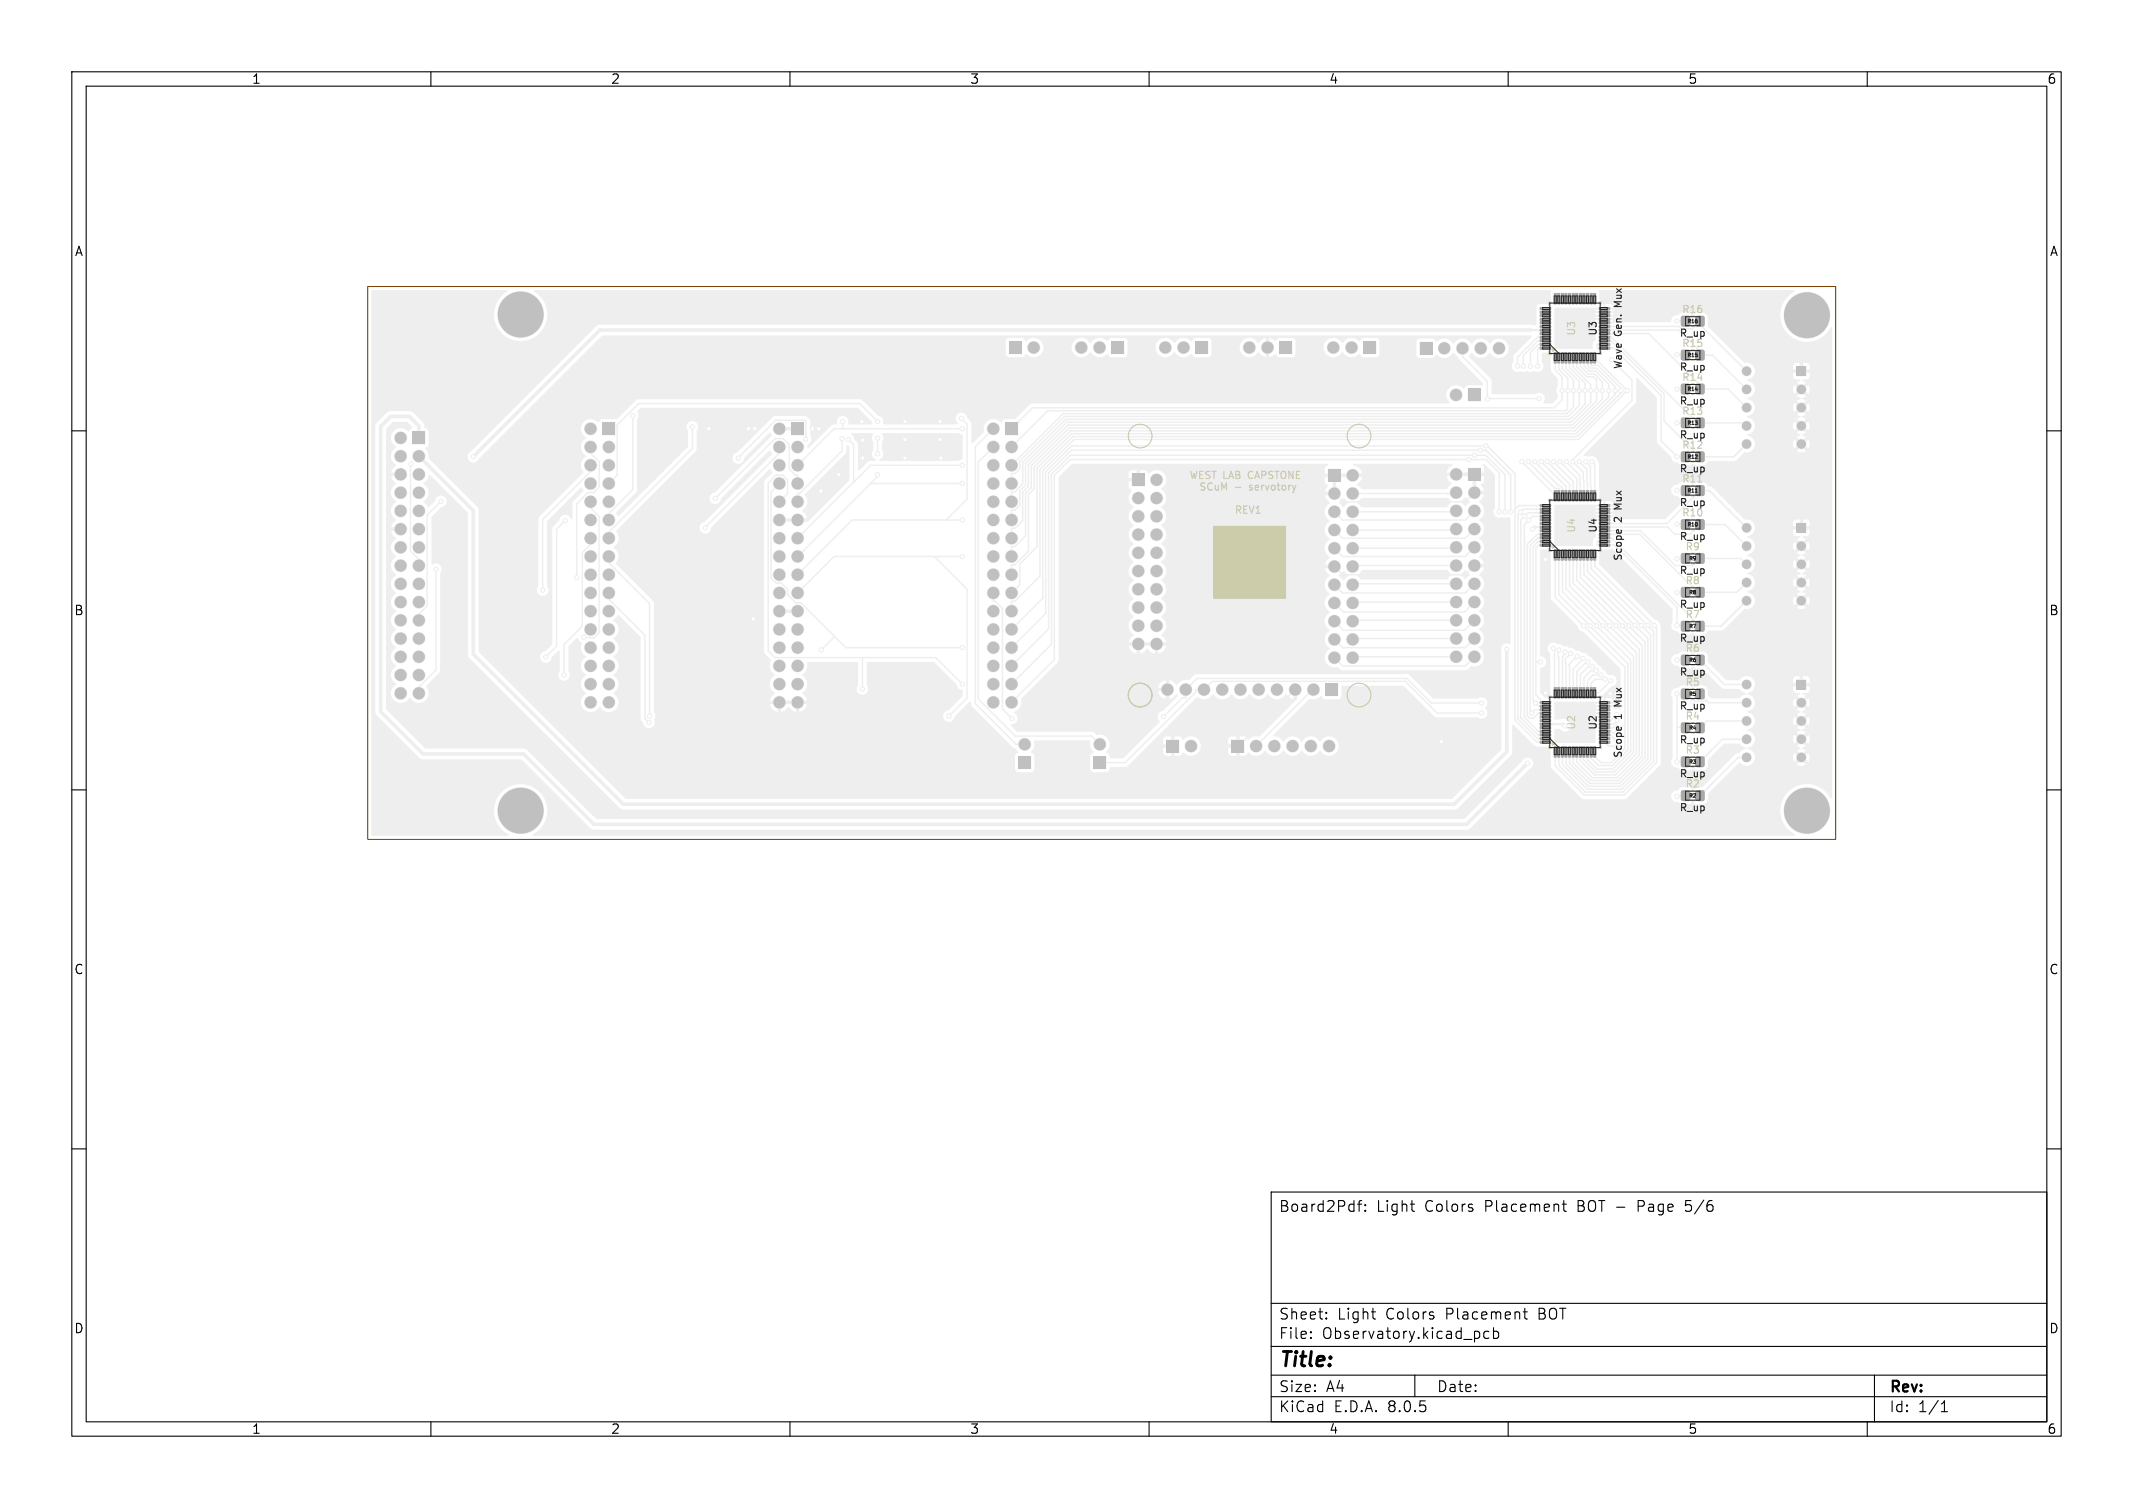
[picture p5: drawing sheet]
<svg xmlns="http://www.w3.org/2000/svg" width="297mm" height="210mm" viewBox="0 0 297 210" stroke-linecap="round" stroke-linejoin="round" font-family="sans-serif">
<defs><g id="words">
<text font-size="2.8" x="178" y="190.9">Title:</text>
<g font-size="2.1">
<text x="178" y="169">Board2Pdf:</text>
<text x="191.7" y="169">Light</text>
<text x="198.4" y="169">Colors</text>
<text x="206.9" y="169">Placement</text>
<text x="219.9" y="169">BOT -</text>
<text x="228.5" y="169">Page</text>
<text x="235.3" y="169">5/6</text>
<text x="178" y="184">Sheet:</text>
<text x="186.2" y="184">Light</text>
<text x="193" y="184">Colors</text>
<text x="201.5" y="184">Placement</text>
<text x="214.5" y="184">BOT</text>
<text x="178" y="186.7">File:</text>
<text x="184.1" y="186.7">Observatory.kicad_pcb</text>
<text x="178" y="196.9">KiCad</text>
<text x="178" y="194.1">Size:</text>
<text x="184.7" y="194.1">A4</text>
<text x="185.7" y="196.9">E.D.A.</text>
<text x="193.3" y="196.9">8.0.5</text>
<text x="200" y="194.1">Date:</text>
<text x="263" y="194.3">Rev:</text>
<text x="263" y="196.9">Id:</text>
<text x="267.1" y="196.9">1/1</text>
</g>
<g font-size="1.8">
<text x="35" y="11.9">1</text>
<text x="85" y="11.9">2</text>
<text x="135" y="11.9">3</text>
<text x="185" y="11.9">4</text>
<text x="235" y="11.9">5</text>
<text x="285" y="11.9">6</text>
<text x="10.3" y="35.9">A</text>
<text x="285.4" y="35.9">A</text>
<text x="10.3" y="85.9">B</text>
<text x="285.3" y="85.9">B</text>
<text x="10.3" y="135.9">C</text>
<text x="285.3" y="135.9">C</text>
<text x="10.3" y="185.9">D</text>
<text x="285.3" y="185.9">D</text>
<text x="35" y="199.9">1</text>
<text x="85" y="199.9">2</text>
<text x="135" y="199.9">3</text>
<text x="185" y="199.9">4</text>
<text x="235" y="199.9">5</text>
<text x="285" y="199.9">6</text>
</g>
<g font-size="1.4" fill="#cca">
<text x="219.5" y="46.8" transform="rotate(-90 219.5 46.8)">U3</text>
<text x="165.5" y="66.8">WEST LAB</text>
<text x="166.9" y="68.4">SCuM</text>
<text x="171.8" y="71.6">REV1</text>
<text x="171.9" y="68.4">-</text>
<text x="174" y="66.8">CAPSTONE</text>
<text x="174.2" y="68.4">servotory</text>
<text x="219.5" y="74.3" transform="rotate(-90 219.5 74.3)">U4</text>
<text x="219.5" y="101.7" transform="rotate(-90 219.5 101.7)">U2</text>
</g>
<g font-size="1.4" fill="#222">
<text x="222.5" y="46.8" transform="rotate(-90 222.5 46.8)">U3</text>
<text x="226" y="46.8" transform="rotate(-90 226 46.8)">Gen.</text>
<text x="226" y="42.6" transform="rotate(-90 226 42.6)">Mux</text>
<text x="233.8" y="47.1">R_up</text>
<text x="234.1" y="43.8">R16</text>
<text x="217.3" y="49.2" transform="rotate(-90 217.3 49.2)">*</text>
<text x="226" y="51.5" transform="rotate(-90 226 51.5)">Wave</text>
<text x="233.8" y="51.8">R_up</text>
<text x="234.1" y="53.3">R14</text>
<text x="234.1" y="48.5">R15</text>
<text x="233.8" y="56.6">R_up</text>
<text x="234.1" y="58">R13</text>
<text x="233.8" y="66">R_up</text>
<text x="233.8" y="61.3">R_up</text>
<text x="234.1" y="62.7">R12</text>
<text x="226" y="70.7" transform="rotate(-90 226 70.7)">Mux</text>
<text x="233.8" y="70.7">R_up</text>
<text x="234.1" y="67.4">R11</text>
<text x="217.3" y="76.7" transform="rotate(-90 217.3 76.7)">*</text>
<text x="222.5" y="74.3" transform="rotate(-90 222.5 74.3)">U4</text>
<text x="226" y="72.7" transform="rotate(-90 226 72.7)">2</text>
<text x="233.8" y="75.4">R_up</text>
<text x="234.1" y="72.1">R10</text>
<text x="234.6" y="76.8">R9</text>
<text x="226" y="78.2" transform="rotate(-90 226 78.2)">Scope</text>
<text x="233.8" y="80.1">R_up</text>
<text x="234.6" y="81.6">R8</text>
<text x="233.8" y="89.6">R_up</text>
<text x="233.8" y="84.9">R_up</text>
<text x="234.6" y="86.3">R7</text>
<text x="233.8" y="94.3">R_up</text>
<text x="234.6" y="91">R6</text>
<text x="234.6" y="95.7">R5</text>
<text x="222.5" y="101.7" transform="rotate(-90 222.5 101.7)">U2</text>
<text x="226" y="100.1" transform="rotate(-90 226 100.1)">1</text>
<text x="226" y="98.2" transform="rotate(-90 226 98.2)">Mux</text>
<text x="233.8" y="99">R_up</text>
<text x="234.6" y="100.4">R4</text>
<text x="217.3" y="104.1" transform="rotate(-90 217.3 104.1)">*</text>
<text x="226" y="105.6" transform="rotate(-90 226 105.6)">Scope</text>
<text x="233.8" y="103.7">R_up</text>
<text x="234.6" y="105.2">R3</text>
<text x="233.8" y="113.2">R_up</text>
<text x="233.8" y="108.5">R_up</text>
<text x="234.6" y="109.9">R2</text>
</g>
<g font-size=".7" fill="#222">
<text x="234.9" y="45.1">R16</text>
<text x="234.9" y="49.8">R15</text>
<text x="234.9" y="54.5">R14</text>
<text x="234.9" y="59.3">R13</text>
<text x="234.9" y="64">R12</text>
<text x="234.9" y="68.7">R11</text>
<text x="234.9" y="73.4">R10</text>
<text x="235.1" y="78.1">R9</text>
<text x="235.1" y="82.9">R8</text>
<text x="235.1" y="87.6">R7</text>
<text x="235.1" y="92.3">R6</text>
<text x="235.1" y="101.7">R4</text>
<text x="235.1" y="97">R5</text>
<text x="235.1" y="106.5">R3</text>
<text x="235.1" y="111.2">R2</text>
</g>
</g></defs>
<g fill="#eee" stroke="#eee" stroke-width=".14">
<path d="M166.5 47.6h1.7v1.7h-1.7z"/>
<path d="M141.8 105.4h1.7v1.7h-1.7z"/>
<path d="M197.7 47.6h1.7v1.7h-1.7z"/>
<path d="M178.2 47.6h1.7v1.7h-1.7z"/>
<path d="M140 58.9h1.7v1.7h-1.7z"/>
<path d="M250.2 72.8h1.3v1.4h-1.3z"/>
<path d="M110.2 58.9h1.7v1.7h-1.7z"/>
<path d="M154.8 47.6h1.7v1.7h-1.7z"/>
<path d="M171.5 103.1h1.7v1.7h-1.7z"/>
<path d="M57.5 60.1h1.7v1.7h-1.7z"/>
<path d="M204.4 54.2h1.7v1.7h-1.7z"/>
<path d="M162.5 103.1h1.7v1.7h-1.7z"/>
<path d="M152.3 105.4h1.7v1.7h-1.7z"/>
<path d="M250.2 51h1.3v1.3h-1.3z"/>
<path d="M189.9 47.6h1.7v1.7h-1.7z"/>
<path d="M140.5 47.6h1.7v1.7h-1.7z"/>
<path d="M83.9 58.9h1.7v1.7h-1.7z"/>
<path d="M157.6 66h1.7v1.7h-1.7z"/>
<path d="M184.6 95.2h1.7v1.7h-1.7z"/>
<path d="M185 65.3h1.7v1.7h-1.7z"/>
<path d="M250.2 94.7h1.3v1.3h-1.3z"/>
<path d="M204.4 65.2h1.7v1.7h-1.7z"/>
<path d="M216.4 49.1h.3v1.5h-.3z"/>
<path d="M216.9 49.1h.3v1.5h-.3z"/>
<path d="M217.4 49.1h.3v1.5h-.3z"/>
<path d="M217.9 49.1h.3v1.5h-.3z"/>
<path d="M218.4 49.1h.3v1.5h-.3z"/>
<path d="M218.9 49.1h.3v1.5h-.3z"/>
<path d="M219.4 49.1h.3v1.5h-.3z"/>
<path d="M219.9 49.1h.3v1.5h-.3z"/>
<path d="M220.4 49.1h.3v1.5h-.3z"/>
<path d="M220.9 49.1h.3v1.5h-.3z"/>
<path d="M221.4 49.1h.3v1.5h-.3z"/>
<path d="M221.9 49.1h.3v1.5h-.3z"/>
<path d="M222.7 48.3h1.5v.3h-1.5z"/>
<path d="M222.7 47.8h1.5v.3h-1.5z"/>
<path d="M222.7 47.3h1.5v.3h-1.5z"/>
<path d="M222.7 46.8h1.5v.3h-1.5z"/>
<path d="M222.7 46.3h1.5v.3h-1.5z"/>
<path d="M222.7 45.8h1.5v.3h-1.5z"/>
<path d="M222.7 45.3h1.5v.3h-1.5z"/>
<path d="M222.7 44.8h1.5v.3h-1.5z"/>
<path d="M222.7 44.3h1.5v.3h-1.5z"/>
<path d="M222.7 43.8h1.5v.3h-1.5z"/>
<path d="M222.7 43.3h1.5v.3h-1.5z"/>
<path d="M222.7 42.8h1.5v.3h-1.5z"/>
<path d="M221.9 40.9h.3v1.4h-.3z"/>
<path d="M221.4 40.9h.3v1.4h-.3z"/>
<path d="M220.9 40.9h.3v1.4h-.3z"/>
<path d="M220.4 40.9h.3v1.4h-.3z"/>
<path d="M219.9 40.9h.3v1.4h-.3z"/>
<path d="M219.4 40.9h.3v1.4h-.3z"/>
<path d="M218.9 40.9h.3v1.4h-.3z"/>
<path d="M218.4 40.9h.3v1.4h-.3z"/>
<path d="M217.9 40.9h.3v1.4h-.3z"/>
<path d="M217.4 40.9h.3v1.4h-.3z"/>
<path d="M216.9 40.9h.3v1.4h-.3z"/>
<path d="M216.4 40.9h.3v1.4h-.3z"/>
<path d="M214.5 42.8h1.4v.3h-1.4z"/>
<path d="M214.5 43.3h1.4v.3h-1.4z"/>
<path d="M214.5 43.8h1.4v.3h-1.4z"/>
<path d="M214.5 44.3h1.4v.3h-1.4z"/>
<path d="M214.5 44.8h1.4v.3h-1.4z"/>
<path d="M214.5 45.3h1.4v.3h-1.4z"/>
<path d="M214.5 45.8h1.4v.3h-1.4z"/>
<path d="M214.5 46.3h1.4v.3h-1.4z"/>
<path d="M214.5 46.8h1.4v.3h-1.4z"/>
<path d="M214.5 47.3h1.4v.3h-1.4z"/>
<path d="M214.5 47.8h1.4v.3h-1.4z"/>
<path d="M214.5 48.3h1.4v.3h-1.4z"/>
<path d="M234.2 110.2l.2-.1 .8 .1 .1 .2-.1 1-.1 .1-.9-.1-.1-.1z"/>
<path d="M236.2 110.2l.2-.1 .8 .1 .1 .2-.1 1-.1 .1-.9-.1-.1-.1z"/>
<path d="M234.2 100.7h.2h.8l.1 .2-.1 1.1-.1 .1-.9-.1-.1-.2z"/>
<path d="M236.2 100.7h.2h.8l.1 .2-.1 1.1-.1 .1-.9-.1-.1-.2z"/>
<path d="M234.2 63l.2-.1 .8 .1 .1 .2-.1 1-.1 .1-.9-.1-.1-.1z"/>
<path d="M236.2 63l.2-.1 .8 .1 .1 .2-.1 1-.1 .1-.9-.1-.1-.1z"/>
<path d="M234.2 86.6l.2-.1 .8 .1 .1 .2-.1 1-.1 .1-.9-.1-.1-.1z"/>
<path d="M236.2 86.6l.2-.1 .8 .1 .1 .2-.1 1-.1 .1-.9-.1-.1-.1z"/>
<path d="M234.2 53.5h.2h.8l.1 .2-.1 1.1-.1 .1-.9-.1-.1-.2z"/>
<path d="M236.2 53.5h.2h.8l.1 .2-.1 1.1-.1 .1-.9-.1-.1-.2z"/>
<path d="M234.2 91.3l.2-.1 .8 .1 .1 .2-.1 1-.1 .1-.9-.1-.1-.1z"/>
<path d="M236.2 91.3l.2-.1 .8 .1 .1 .2-.1 1-.1 .1-.9-.1-.1-.1z"/>
<path d="M234.2 44.1l.2-.1 .8 .1 .1 .2-.1 1.1h-.1h-.9l-.1-.2z"/>
<path d="M236.2 44.1l.2-.1 .8 .1 .1 .2-.1 1.1h-.1h-.9l-.1-.2z"/>
<path d="M234.2 77.1h.2h.8l.1 .2-.1 1.1-.1 .1-.9-.1-.1-.2z"/>
<path d="M236.2 77.1h.2h.8l.1 .2-.1 1.1-.1 .1-.9-.1-.1-.2z"/>
<path d="M216.4 104h.3v1.5h-.3z"/>
<path d="M216.9 104h.3v1.5h-.3z"/>
<path d="M217.4 104h.3v1.5h-.3z"/>
<path d="M217.9 104h.3v1.5h-.3z"/>
<path d="M218.4 104h.3v1.5h-.3z"/>
<path d="M218.9 104h.3v1.5h-.3z"/>
<path d="M219.4 104h.3v1.5h-.3z"/>
<path d="M219.9 104h.3v1.5h-.3z"/>
<path d="M220.4 104h.3v1.5h-.3z"/>
<path d="M220.9 104h.3v1.5h-.3z"/>
<path d="M221.4 104h.3v1.5h-.3z"/>
<path d="M221.9 104h.3v1.5h-.3z"/>
<path d="M222.7 103.2h1.5v.3h-1.5z"/>
<path d="M222.7 102.7h1.5v.3h-1.5z"/>
<path d="M222.7 102.2h1.5v.3h-1.5z"/>
<path d="M222.7 101.7h1.5v.3h-1.5z"/>
<path d="M222.7 101.2h1.5v.3h-1.5z"/>
<path d="M222.7 100.7h1.5v.3h-1.5z"/>
<path d="M222.7 100.2h1.5v.3h-1.5z"/>
<path d="M222.7 99.7h1.5v.3h-1.5z"/>
<path d="M222.7 99.2h1.5v.3h-1.5z"/>
<path d="M222.7 98.7h1.5v.3h-1.5z"/>
<path d="M222.7 98.2h1.5v.3h-1.5z"/>
<path d="M222.7 97.7h1.5v.3h-1.5z"/>
<path d="M221.9 95.7h.3v1.5h-.3z"/>
<path d="M221.4 95.7h.3v1.5h-.3z"/>
<path d="M220.9 95.7h.3v1.5h-.3z"/>
<path d="M220.4 95.7h.3v1.5h-.3z"/>
<path d="M219.9 95.7h.3v1.5h-.3z"/>
<path d="M219.4 95.7h.3v1.5h-.3z"/>
<path d="M218.9 95.7h.3v1.5h-.3z"/>
<path d="M218.4 95.7h.3v1.5h-.3z"/>
<path d="M217.9 95.7h.3v1.5h-.3z"/>
<path d="M217.4 95.7h.3v1.5h-.3z"/>
<path d="M216.9 95.7h.3v1.5h-.3z"/>
<path d="M216.4 95.7h.3v1.5h-.3z"/>
<path d="M214.5 97.7h1.4v.3h-1.4z"/>
<path d="M214.5 98.2h1.4v.3h-1.4z"/>
<path d="M214.5 98.7h1.4v.3h-1.4z"/>
<path d="M214.5 99.2h1.4v.3h-1.4z"/>
<path d="M214.5 99.7h1.4v.3h-1.4z"/>
<path d="M214.5 100.2h1.4v.3h-1.4z"/>
<path d="M214.5 100.7h1.4v.3h-1.4z"/>
<path d="M214.5 101.2h1.4v.3h-1.4z"/>
<path d="M214.5 101.7h1.4v.3h-1.4z"/>
<path d="M214.5 102.2h1.4v.3h-1.4z"/>
<path d="M214.5 102.7h1.4v.3h-1.4z"/>
<path d="M214.5 103.2h1.4v.3h-1.4z"/>
<path d="M234.2 58.3l.2-.1 .8 .1 .1 .1-.1 1.1-.1 .1-.9-.1-.1-.2z"/>
<path d="M236.2 58.3l.2-.1 .8 .1 .1 .1-.1 1.1-.1 .1-.9-.1-.1-.2z"/>
<path d="M234.2 105.5l.2-.1 .8 .1 .1 .1-.1 1.1-.1 .1-.9-.1-.1-.2z"/>
<path d="M236.2 105.5l.2-.1 .8 .1 .1 .1-.1 1.1-.1 .1-.9-.1-.1-.2z"/>
<path d="M216.4 76.5h.3v1.5h-.3z"/>
<path d="M216.9 76.5h.3v1.5h-.3z"/>
<path d="M217.4 76.5h.3v1.5h-.3z"/>
<path d="M217.9 76.5h.3v1.5h-.3z"/>
<path d="M218.4 76.5h.3v1.5h-.3z"/>
<path d="M218.9 76.5h.3v1.5h-.3z"/>
<path d="M219.4 76.5h.3v1.5h-.3z"/>
<path d="M219.9 76.5h.3v1.5h-.3z"/>
<path d="M220.4 76.5h.3v1.5h-.3z"/>
<path d="M220.9 76.5h.3v1.5h-.3z"/>
<path d="M221.4 76.5h.3v1.5h-.3z"/>
<path d="M221.9 76.5h.3v1.5h-.3z"/>
<path d="M222.7 75.8h1.5v.2h-1.5z"/>
<path d="M222.7 75.3h1.5v.2h-1.5z"/>
<path d="M222.7 74.8h1.5v.2h-1.5z"/>
<path d="M222.7 74.3h1.5v.2h-1.5z"/>
<path d="M222.7 73.8h1.5v.2h-1.5z"/>
<path d="M222.7 73.3h1.5v.2h-1.5z"/>
<path d="M222.7 72.8h1.5v.2h-1.5z"/>
<path d="M222.7 72.3h1.5v.2h-1.5z"/>
<path d="M222.7 71.8h1.5v.2h-1.5z"/>
<path d="M222.7 71.3h1.5v.2h-1.5z"/>
<path d="M222.7 70.8h1.5v.2h-1.5z"/>
<path d="M222.7 70.3h1.5v.2h-1.5z"/>
<path d="M221.9 68.3h.3v1.5h-.3z"/>
<path d="M221.4 68.3h.3v1.5h-.3z"/>
<path d="M220.9 68.3h.3v1.5h-.3z"/>
<path d="M220.4 68.3h.3v1.5h-.3z"/>
<path d="M219.9 68.3h.3v1.5h-.3z"/>
<path d="M219.4 68.3h.3v1.5h-.3z"/>
<path d="M218.9 68.3h.3v1.5h-.3z"/>
<path d="M218.4 68.3h.3v1.5h-.3z"/>
<path d="M217.9 68.3h.3v1.5h-.3z"/>
<path d="M217.4 68.3h.3v1.5h-.3z"/>
<path d="M216.9 68.3h.3v1.5h-.3z"/>
<path d="M216.4 68.3h.3v1.5h-.3z"/>
<path d="M214.5 70.3h1.4v.2h-1.4z"/>
<path d="M214.5 70.8h1.4v.2h-1.4z"/>
<path d="M214.5 71.3h1.4v.2h-1.4z"/>
<path d="M214.5 71.8h1.4v.2h-1.4z"/>
<path d="M214.5 72.3h1.4v.2h-1.4z"/>
<path d="M214.5 72.8h1.4v.2h-1.4z"/>
<path d="M214.5 73.3h1.4v.2h-1.4z"/>
<path d="M214.5 73.8h1.4v.2h-1.4z"/>
<path d="M214.5 74.3h1.4v.2h-1.4z"/>
<path d="M214.5 74.8h1.4v.2h-1.4z"/>
<path d="M214.5 75.3h1.4v.2h-1.4z"/>
<path d="M214.5 75.8h1.4v.2h-1.4z"/>
<path d="M234.2 96l.2-.1 .8 .1 .1 .2-.1 1.1h-.1h-.9l-.1-.2z"/>
<path d="M236.2 96l.2-.1 .8 .1 .1 .2-.1 1.1h-.1h-.9l-.1-.2z"/>
<path d="M234.2 81.9l.2-.1 .8 .1 .1 .1-.1 1.1-.1 .1-.9-.1-.1-.2z"/>
<path d="M236.2 81.9l.2-.1 .8 .1 .1 .1-.1 1.1-.1 .1-.9-.1-.1-.2z"/>
<path d="M234.2 72.4l.2-.1 .8 .1 .1 .2-.1 1.1h-.1h-.9l-.1-.2z"/>
<path d="M236.2 72.4l.2-.1 .8 .1 .1 .2-.1 1.1h-.1h-.9l-.1-.2z"/>
<path d="M234.2 48.8h.2h.8l.1 .2-.1 1.1-.1 .1-.9-.1-.1-.2z"/>
<path d="M236.2 48.8h.2h.8l.1 .2-.1 1.1-.1 .1-.9-.1-.1-.2z"/>
<path d="M234.2 67.7l.2-.1 .8 .1 .1 .2-.1 1.1h-.1h-.9l-.1-.2z"/>
<path d="M236.2 67.7l.2-.1 .8 .1 .1 .2-.1 1.1h-.1h-.9l-.1-.2z"/>
<circle cx="164.8" cy="48.4" r=".85"/>
<circle cx="162.3" cy="48.4" r=".85"/>
<circle cx="142.7" cy="103.7" r=".85"/>
<circle cx="201.1" cy="48.5" r=".85"/>
<circle cx="203.6" cy="48.5" r=".85"/>
<circle cx="206.2" cy="48.5" r=".85"/>
<circle cx="208.7" cy="48.5" r=".85"/>
<circle cx="176.5" cy="48.4" r=".85"/>
<circle cx="174" cy="48.4" r=".85"/>
<circle cx="138.3" cy="59.7" r=".85"/>
<circle cx="140.9" cy="62.3" r=".85"/>
<circle cx="138.3" cy="62.3" r=".85"/>
<circle cx="140.9" cy="64.8" r=".85"/>
<circle cx="138.3" cy="64.8" r=".85"/>
<circle cx="140.9" cy="67.3" r=".85"/>
<circle cx="138.3" cy="67.3" r=".85"/>
<circle cx="140.9" cy="69.9" r=".85"/>
<circle cx="138.3" cy="69.9" r=".85"/>
<circle cx="140.9" cy="72.4" r=".85"/>
<circle cx="138.3" cy="72.4" r=".85"/>
<circle cx="140.9" cy="75" r=".85"/>
<circle cx="138.3" cy="75" r=".85"/>
<circle cx="140.9" cy="77.5" r=".85"/>
<circle cx="138.3" cy="77.5" r=".85"/>
<circle cx="140.9" cy="80" r=".85"/>
<circle cx="138.3" cy="80" r=".85"/>
<circle cx="140.9" cy="82.6" r=".85"/>
<circle cx="138.3" cy="82.6" r=".85"/>
<circle cx="140.9" cy="85.1" r=".85"/>
<circle cx="138.3" cy="85.1" r=".85"/>
<circle cx="140.9" cy="87.7" r=".85"/>
<circle cx="138.3" cy="87.7" r=".85"/>
<circle cx="140.9" cy="90.2" r=".85"/>
<circle cx="138.3" cy="90.2" r=".85"/>
<circle cx="140.9" cy="92.7" r=".85"/>
<circle cx="138.3" cy="92.7" r=".85"/>
<circle cx="140.9" cy="95.3" r=".85"/>
<circle cx="138.3" cy="95.3" r=".85"/>
<circle cx="140.9" cy="97.8" r=".85"/>
<circle cx="138.3" cy="97.8" r=".85"/>
<circle cx="250.8" cy="76" r=".66"/>
<circle cx="250.8" cy="78.6" r=".66"/>
<circle cx="250.8" cy="81.1" r=".66"/>
<circle cx="250.8" cy="83.7" r=".66"/>
<circle cx="243.2" cy="73.5" r=".66"/>
<circle cx="243.2" cy="76" r=".66"/>
<circle cx="243.2" cy="78.6" r=".66"/>
<circle cx="243.2" cy="81.1" r=".66"/>
<circle cx="243.2" cy="83.7" r=".66"/>
<circle cx="74.9" cy="43.8" r=".4"/>
<circle cx="74.2" cy="42.1" r=".4"/>
<circle cx="74.2" cy="45.5" r=".4"/>
<circle cx="72.5" cy="41.4" r=".4"/>
<circle cx="72.5" cy="43.8" r="3.2"/>
<circle cx="72.5" cy="46.2" r=".4"/>
<circle cx="70.8" cy="42.1" r=".4"/>
<circle cx="70.8" cy="45.5" r=".4"/>
<circle cx="70.1" cy="43.8" r=".4"/>
<circle cx="108.5" cy="59.7" r=".85"/>
<circle cx="111.1" cy="62.3" r=".85"/>
<circle cx="108.5" cy="62.3" r=".85"/>
<circle cx="111.1" cy="64.8" r=".85"/>
<circle cx="108.5" cy="64.8" r=".85"/>
<circle cx="111.1" cy="67.3" r=".85"/>
<circle cx="108.5" cy="67.3" r=".85"/>
<circle cx="111.1" cy="69.9" r=".85"/>
<circle cx="108.5" cy="69.9" r=".85"/>
<circle cx="111.1" cy="72.4" r=".85"/>
<circle cx="108.5" cy="72.4" r=".85"/>
<circle cx="111.1" cy="75" r=".85"/>
<circle cx="108.5" cy="75" r=".85"/>
<circle cx="111.1" cy="77.5" r=".85"/>
<circle cx="108.5" cy="77.5" r=".85"/>
<circle cx="111.1" cy="80" r=".85"/>
<circle cx="108.5" cy="80" r=".85"/>
<circle cx="111.1" cy="82.6" r=".85"/>
<circle cx="108.5" cy="82.6" r=".85"/>
<circle cx="111.1" cy="85.1" r=".85"/>
<circle cx="108.5" cy="85.1" r=".85"/>
<circle cx="111.1" cy="87.7" r=".85"/>
<circle cx="108.5" cy="87.7" r=".85"/>
<circle cx="111.1" cy="90.2" r=".85"/>
<circle cx="108.5" cy="90.2" r=".85"/>
<circle cx="111.1" cy="92.7" r=".85"/>
<circle cx="108.5" cy="92.7" r=".85"/>
<circle cx="111.1" cy="95.3" r=".85"/>
<circle cx="108.5" cy="95.3" r=".85"/>
<circle cx="111.1" cy="97.8" r=".85"/>
<circle cx="108.5" cy="97.8" r=".85"/>
<circle cx="153.1" cy="48.4" r=".85"/>
<circle cx="150.6" cy="48.4" r=".85"/>
<circle cx="174.9" cy="103.9" r=".85"/>
<circle cx="177.4" cy="103.9" r=".85"/>
<circle cx="180" cy="103.9" r=".85"/>
<circle cx="182.5" cy="103.9" r=".85"/>
<circle cx="185.1" cy="103.9" r=".85"/>
<circle cx="55.8" cy="61" r=".85"/>
<circle cx="58.3" cy="63.5" r=".85"/>
<circle cx="55.8" cy="63.5" r=".85"/>
<circle cx="58.3" cy="66.1" r=".85"/>
<circle cx="55.8" cy="66.1" r=".85"/>
<circle cx="58.3" cy="68.6" r=".85"/>
<circle cx="55.8" cy="68.6" r=".85"/>
<circle cx="58.3" cy="71.1" r=".85"/>
<circle cx="55.8" cy="71.1" r=".85"/>
<circle cx="58.3" cy="73.7" r=".85"/>
<circle cx="55.8" cy="73.7" r=".85"/>
<circle cx="58.3" cy="76.2" r=".85"/>
<circle cx="55.8" cy="76.2" r=".85"/>
<circle cx="58.3" cy="78.8" r=".85"/>
<circle cx="55.8" cy="78.8" r=".85"/>
<circle cx="58.3" cy="81.3" r=".85"/>
<circle cx="55.8" cy="81.3" r=".85"/>
<circle cx="58.3" cy="83.8" r=".85"/>
<circle cx="55.8" cy="83.8" r=".85"/>
<circle cx="58.3" cy="86.4" r=".85"/>
<circle cx="55.8" cy="86.4" r=".85"/>
<circle cx="58.3" cy="88.9" r=".85"/>
<circle cx="55.8" cy="88.9" r=".85"/>
<circle cx="58.3" cy="91.5" r=".85"/>
<circle cx="55.8" cy="91.5" r=".85"/>
<circle cx="58.3" cy="94" r=".85"/>
<circle cx="55.8" cy="94" r=".85"/>
<circle cx="58.3" cy="96.5" r=".85"/>
<circle cx="55.8" cy="96.5" r=".85"/>
<circle cx="74.9" cy="112.9" r=".4"/>
<circle cx="74.2" cy="111.2" r=".4"/>
<circle cx="74.2" cy="114.6" r=".4"/>
<circle cx="72.5" cy="110.5" r=".4"/>
<circle cx="72.5" cy="112.9" r="3.2"/>
<circle cx="72.5" cy="115.3" r=".4"/>
<circle cx="70.8" cy="111.2" r=".4"/>
<circle cx="70.8" cy="114.6" r=".4"/>
<circle cx="70.1" cy="112.9" r=".4"/>
<circle cx="202.7" cy="55" r=".85"/>
<circle cx="165.8" cy="103.9" r=".85"/>
<circle cx="153.1" cy="103.7" r=".85"/>
<circle cx="250.8" cy="54.2" r=".66"/>
<circle cx="250.8" cy="56.8" r=".66"/>
<circle cx="250.8" cy="59.3" r=".66"/>
<circle cx="250.8" cy="61.8" r=".66"/>
<circle cx="243.2" cy="51.7" r=".66"/>
<circle cx="243.2" cy="54.2" r=".66"/>
<circle cx="243.2" cy="56.8" r=".66"/>
<circle cx="243.2" cy="59.3" r=".66"/>
<circle cx="243.2" cy="61.8" r=".66"/>
<circle cx="188.2" cy="48.4" r=".85"/>
<circle cx="185.7" cy="48.4" r=".85"/>
<circle cx="143.9" cy="48.4" r=".85"/>
<circle cx="82.2" cy="59.7" r=".85"/>
<circle cx="84.8" cy="62.3" r=".85"/>
<circle cx="82.2" cy="62.3" r=".85"/>
<circle cx="84.8" cy="64.8" r=".85"/>
<circle cx="82.2" cy="64.8" r=".85"/>
<circle cx="84.8" cy="67.3" r=".85"/>
<circle cx="82.2" cy="67.3" r=".85"/>
<circle cx="84.8" cy="69.9" r=".85"/>
<circle cx="82.2" cy="69.9" r=".85"/>
<circle cx="84.8" cy="72.4" r=".85"/>
<circle cx="82.2" cy="72.4" r=".85"/>
<circle cx="84.8" cy="75" r=".85"/>
<circle cx="82.2" cy="75" r=".85"/>
<circle cx="84.8" cy="77.5" r=".85"/>
<circle cx="82.2" cy="77.5" r=".85"/>
<circle cx="84.8" cy="80" r=".85"/>
<circle cx="82.2" cy="80" r=".85"/>
<circle cx="84.8" cy="82.6" r=".85"/>
<circle cx="82.2" cy="82.6" r=".85"/>
<circle cx="84.8" cy="85.1" r=".85"/>
<circle cx="82.2" cy="85.1" r=".85"/>
<circle cx="84.8" cy="87.7" r=".85"/>
<circle cx="82.2" cy="87.7" r=".85"/>
<circle cx="84.8" cy="90.2" r=".85"/>
<circle cx="82.2" cy="90.2" r=".85"/>
<circle cx="84.8" cy="92.7" r=".85"/>
<circle cx="82.2" cy="92.7" r=".85"/>
<circle cx="84.8" cy="95.3" r=".85"/>
<circle cx="82.2" cy="95.3" r=".85"/>
<circle cx="84.8" cy="97.8" r=".85"/>
<circle cx="82.2" cy="97.8" r=".85"/>
<circle cx="161" cy="66.8" r=".85"/>
<circle cx="182.9" cy="96" r=".85"/>
<circle cx="188.3" cy="66.2" r=".85"/>
<circle cx="158.5" cy="69.4" r=".85"/>
<circle cx="180.3" cy="96" r=".85"/>
<circle cx="185.8" cy="68.7" r=".85"/>
<circle cx="161" cy="69.4" r=".85"/>
<circle cx="177.8" cy="96" r=".85"/>
<circle cx="188.3" cy="68.7" r=".85"/>
<circle cx="158.5" cy="71.9" r=".85"/>
<circle cx="175.3" cy="96" r=".85"/>
<circle cx="185.8" cy="71.3" r=".85"/>
<circle cx="161" cy="71.9" r=".85"/>
<circle cx="172.7" cy="96" r=".85"/>
<circle cx="188.3" cy="71.3" r=".85"/>
<circle cx="158.5" cy="74.4" r=".85"/>
<circle cx="170.2" cy="96" r=".85"/>
<circle cx="185.8" cy="73.8" r=".85"/>
<circle cx="161" cy="74.4" r=".85"/>
<circle cx="167.6" cy="96" r=".85"/>
<circle cx="188.3" cy="73.8" r=".85"/>
<circle cx="158.5" cy="77" r=".85"/>
<circle cx="165.1" cy="96" r=".85"/>
<circle cx="185.8" cy="76.4" r=".85"/>
<circle cx="161" cy="77" r=".85"/>
<circle cx="162.6" cy="96" r=".85"/>
<circle cx="188.3" cy="76.4" r=".85"/>
<circle cx="158.5" cy="79.5" r=".85"/>
<circle cx="185.8" cy="78.9" r=".85"/>
<circle cx="161" cy="79.5" r=".85"/>
<circle cx="188.3" cy="78.9" r=".85"/>
<circle cx="158.5" cy="82.1" r=".85"/>
<circle cx="185.8" cy="81.4" r=".85"/>
<circle cx="161" cy="82.1" r=".85"/>
<circle cx="188.3" cy="81.4" r=".85"/>
<circle cx="158.5" cy="84.6" r=".85"/>
<circle cx="185.8" cy="84" r=".85"/>
<circle cx="161" cy="84.6" r=".85"/>
<circle cx="188.3" cy="84" r=".85"/>
<circle cx="158.5" cy="87.1" r=".85"/>
<circle cx="185.8" cy="86.5" r=".85"/>
<circle cx="161" cy="87.1" r=".85"/>
<circle cx="188.3" cy="86.5" r=".85"/>
<circle cx="158.5" cy="89.7" r=".85"/>
<circle cx="185.8" cy="89.1" r=".85"/>
<circle cx="161" cy="89.7" r=".85"/>
<circle cx="188.3" cy="89.1" r=".85"/>
<circle cx="185.8" cy="91.6" r=".85"/>
<circle cx="188.3" cy="91.6" r=".85"/>
<circle cx="254" cy="112.9" r=".4"/>
<circle cx="253.3" cy="111.2" r=".4"/>
<circle cx="253.3" cy="114.6" r=".4"/>
<circle cx="251.6" cy="110.5" r=".4"/>
<circle cx="251.6" cy="112.9" r="3.2"/>
<circle cx="251.6" cy="115.3" r=".4"/>
<circle cx="249.9" cy="111.2" r=".4"/>
<circle cx="249.9" cy="114.6" r=".4"/>
<circle cx="249.2" cy="112.9" r=".4"/>
<circle cx="250.8" cy="97.9" r=".66"/>
<circle cx="250.8" cy="100.4" r=".66"/>
<circle cx="250.8" cy="102.9" r=".66"/>
<circle cx="250.8" cy="105.5" r=".66"/>
<circle cx="243.2" cy="95.3" r=".66"/>
<circle cx="243.2" cy="97.9" r=".66"/>
<circle cx="243.2" cy="100.4" r=".66"/>
<circle cx="243.2" cy="102.9" r=".66"/>
<circle cx="243.2" cy="105.5" r=".66"/>
<circle cx="202.8" cy="66.1" r=".85"/>
<circle cx="205.3" cy="68.6" r=".85"/>
<circle cx="202.8" cy="68.6" r=".85"/>
<circle cx="205.3" cy="71.1" r=".85"/>
<circle cx="202.8" cy="71.1" r=".85"/>
<circle cx="205.3" cy="73.7" r=".85"/>
<circle cx="202.8" cy="73.7" r=".85"/>
<circle cx="205.3" cy="76.2" r=".85"/>
<circle cx="202.8" cy="76.2" r=".85"/>
<circle cx="205.3" cy="78.8" r=".85"/>
<circle cx="202.8" cy="78.8" r=".85"/>
<circle cx="205.3" cy="81.3" r=".85"/>
<circle cx="202.8" cy="81.3" r=".85"/>
<circle cx="205.3" cy="83.8" r=".85"/>
<circle cx="202.8" cy="83.8" r=".85"/>
<circle cx="205.3" cy="86.4" r=".85"/>
<circle cx="202.8" cy="86.4" r=".85"/>
<circle cx="205.3" cy="88.9" r=".85"/>
<circle cx="202.8" cy="88.9" r=".85"/>
<circle cx="205.3" cy="91.5" r=".85"/>
<circle cx="202.8" cy="91.5" r=".85"/>
<circle cx="254" cy="43.9" r=".4"/>
<circle cx="253.3" cy="42.2" r=".4"/>
<circle cx="253.3" cy="45.6" r=".4"/>
<circle cx="251.6" cy="41.5" r=".4"/>
<circle cx="251.6" cy="43.9" r="3.2"/>
<circle cx="251.6" cy="46.3" r=".4"/>
<circle cx="249.9" cy="42.2" r=".4"/>
<circle cx="249.9" cy="45.6" r=".4"/>
<circle cx="249.2" cy="43.9" r=".4"/>
<circle cx="212.7" cy="106.3" r=".3"/>
<circle cx="217.9" cy="101.1" r=".3"/>
<circle cx="131" cy="63.8" r=".3"/>
<circle cx="126" cy="58.7" r=".3"/>
<circle cx="104.9" cy="86.2" r=".3"/>
<circle cx="130.9" cy="58.7" r=".3"/>
<circle cx="104.2" cy="59.7" r=".3"/>
<circle cx="105.1" cy="59.7" r=".3"/>
<circle cx="98.7" cy="59.7" r=".3"/>
<circle cx="200.7" cy="103.3" r=".3"/>
<circle cx="130.9" cy="61.2" r=".3"/>
<circle cx="224.2" cy="96.6" r=".3"/>
<circle cx="116.8" cy="66.1" r=".3"/>
<circle cx="114.3" cy="68.4" r=".3"/>
<circle cx="113.1" cy="59.7" r=".3"/>
<circle cx="126" cy="63.8" r=".3"/>
<circle cx="120" cy="58.7" r=".3"/>
<circle cx="215.2" cy="96.5" r=".3"/>
<circle cx="120.1" cy="61.3" r=".3"/>
<circle cx="114" cy="59.7" r=".3"/>
<circle cx="120.1" cy="63.8" r=".3"/>
<circle cx="126" cy="61.2" r=".3"/>
<circle cx="215.2" cy="77.9" r=".3"/>
<circle cx="61.4" cy="69.8" r=".3"/>
<circle cx="57.2" cy="64.6" r=".3"/>
<circle cx="213.4" cy="73.7" r=".3"/>
<circle cx="209.8" cy="90.4" r=".3"/>
<circle cx="78.5" cy="94" r=".3"/>
<circle cx="60.7" cy="79.3" r=".3"/>
<circle cx="81.3" cy="88.7" r=".3"/>
<circle cx="75.6" cy="82.2" r=".3"/>
<circle cx="65.9" cy="63.6" r=".3"/>
<circle cx="80.3" cy="80.4" r=".3"/>
<circle cx="78.7" cy="72.5" r=".3"/>
<circle cx="76" cy="91.5" r=".3"/>
<circle cx="117.3" cy="58.7" r=".3"/>
<circle cx="134" cy="59.7" r=".3"/>
<circle cx="96.4" cy="59.4" r=".3"/>
<circle cx="117.2" cy="61.1" r=".3"/>
<circle cx="118.1" cy="61.2" r=".3"/>
<circle cx="102.8" cy="63.8" r=".3"/>
<circle cx="134" cy="64.8" r=".3"/>
<circle cx="112.2" cy="61.2" r=".3"/>
<circle cx="134" cy="95.3" r=".3"/>
<circle cx="120.1" cy="96" r=".3"/>
<circle cx="88.1" cy="57.9" r=".3"/>
<circle cx="133.9" cy="58.3" r=".3"/>
<circle cx="134" cy="72.4" r=".3"/>
<circle cx="114.3" cy="90.5" r=".3"/>
<circle cx="134" cy="90.2" r=".3"/>
<circle cx="98.2" cy="73.5" r=".3"/>
<circle cx="122.2" cy="61" r=".3"/>
<circle cx="122.2" cy="58.7" r=".3"/>
<circle cx="122.2" cy="66.1" r=".3"/>
<circle cx="122.2" cy="63.2" r=".3"/>
<circle cx="134" cy="67.3" r=".3"/>
<circle cx="90.5" cy="99.7" r=".3"/>
<circle cx="134" cy="77.5" r=".3"/>
<circle cx="132.1" cy="99.7" r=".3"/>
<circle cx="140.9" cy="100.1" r=".3"/>
<circle cx="90.4" cy="100.6" r=".3"/>
<circle cx="99.6" cy="69.4" r=".3"/>
<circle cx="233.5" cy="58.9" r=".3"/>
<circle cx="233.5" cy="110.9" r=".3"/>
<circle cx="233.5" cy="63.6" r=".3"/>
<circle cx="233.5" cy="73" r=".3"/>
<circle cx="233.5" cy="87.1" r=".3"/>
<circle cx="233.5" cy="96.6" r=".3"/>
<circle cx="233.5" cy="49.4" r=".3"/>
<circle cx="233.5" cy="44.7" r=".3"/>
<circle cx="233.5" cy="82.5" r=".3"/>
<circle cx="233.5" cy="77.8" r=".3"/>
<circle cx="233.5" cy="68.3" r=".3"/>
<circle cx="233.5" cy="91.9" r=".3"/>
<circle cx="233.5" cy="54.2" r=".3"/>
<circle cx="233.5" cy="106.1" r=".3"/>
<circle cx="217.5" cy="54.4" r=".3"/>
<circle cx="220.5" cy="87.2" r=".3"/>
<circle cx="214.1" cy="51" r=".3"/>
<circle cx="206.9" cy="62.1" r=".3"/>
<circle cx="222.3" cy="87.2" r=".3"/>
<circle cx="219.1" cy="54.4" r=".3"/>
<circle cx="220.7" cy="54.4" r=".3"/>
<circle cx="224.1" cy="87.2" r=".3"/>
<circle cx="224.9" cy="54.4" r=".3"/>
<circle cx="228.6" cy="87.1" r=".3"/>
<circle cx="212.1" cy="51" r=".3"/>
<circle cx="209.6" cy="71.3" r=".3"/>
<circle cx="212.3" cy="71.9" r=".3"/>
<circle cx="205.3" cy="63.4" r=".3"/>
<circle cx="229.5" cy="87.1" r=".3"/>
<circle cx="225.7" cy="54.4" r=".3"/>
<circle cx="221.5" cy="54.4" r=".3"/>
<circle cx="225" cy="87.2" r=".3"/>
<circle cx="218.3" cy="54.4" r=".3"/>
<circle cx="221.4" cy="87.2" r=".3"/>
<circle cx="223.1" cy="54.4" r=".3"/>
<circle cx="226.8" cy="87.2" r=".3"/>
<circle cx="224" cy="54.4" r=".3"/>
<circle cx="227.7" cy="87.1" r=".3"/>
<circle cx="223.2" cy="87.2" r=".3"/>
<circle cx="219.9" cy="54.4" r=".3"/>
<circle cx="213.1" cy="51" r=".3"/>
<circle cx="210.4" cy="71.3" r=".3"/>
<circle cx="206.1" cy="62.7" r=".3"/>
<circle cx="211.7" cy="71.3" r=".3"/>
<circle cx="226.6" cy="54.4" r=".3"/>
<circle cx="230.4" cy="87.1" r=".3"/>
<circle cx="225.9" cy="87.2" r=".3"/>
<circle cx="222.3" cy="54.4" r=".3"/>
<circle cx="211.3" cy="51" r=".3"/>
<circle cx="204.5" cy="64" r=".3"/>
<circle cx="212.8" cy="72.4" r=".3"/>
<circle cx="208.8" cy="71.3" r=".3"/>
<circle cx="217.1" cy="90.5" r=".3"/>
<circle cx="212.8" cy="64.3" r=".3"/>
<circle cx="216.3" cy="90.3" r=".3"/>
<circle cx="211.9" cy="64.3" r=".3"/>
<circle cx="218.1" cy="64.3" r=".3"/>
<circle cx="221.7" cy="92.8" r=".3"/>
<circle cx="214.5" cy="92.2" r=".3"/>
<circle cx="218.7" cy="91" r=".3"/>
<circle cx="214.6" cy="64.3" r=".3"/>
<circle cx="214.3" cy="55.5" r=".3"/>
<circle cx="221.7" cy="64.3" r=".3"/>
<circle cx="207.1" cy="55.6" r=".3"/>
<circle cx="224.3" cy="94.8" r=".3"/>
<circle cx="216.3" cy="64.3" r=".3"/>
<circle cx="220.4" cy="91.7" r=".3"/>
<circle cx="220.8" cy="64.3" r=".3"/>
<circle cx="223.5" cy="94.6" r=".3"/>
<circle cx="219.6" cy="91.4" r=".3"/>
<circle cx="215.4" cy="64.3" r=".3"/>
<circle cx="219.9" cy="64.3" r=".3"/>
<circle cx="222.9" cy="94" r=".3"/>
<circle cx="221.1" cy="92.2" r=".3"/>
<circle cx="217.2" cy="64.3" r=".3"/>
<circle cx="222.3" cy="93.4" r=".3"/>
<circle cx="219" cy="64.3" r=".3"/>
<circle cx="224.4" cy="50.1" r=".3"/>
<circle cx="217.9" cy="90.8" r=".3"/>
<circle cx="213.7" cy="64.3" r=".3"/>
<circle cx="213.3" cy="99.3" r=".3"/>
<circle cx="206.3" cy="99.3" r=".3"/>
<circle cx="206.3" cy="97.9" r=".3"/>
<circle cx="213.8" cy="97.9" r=".3"/>
<circle cx="162" cy="99.8" r=".3"/>
<circle cx="225.2" cy="101.3" r=".3"/>
<circle cx="225.2" cy="100.3" r=".3"/>
<circle cx="235.6" cy="97.7" r=".3"/>
</g>
<path d="M213.2 46h-129.7l-17.6 17.6M58.3 61v-1.7l-1.3-1.3h-2.6l-1.4 1.4v39.7l5.9 5.9h14l9.8 9.8h121.5l8.5-8.5M58.3 63.5l7.6 7.6v20l20.9 20.9h115.7l7.3-7.3v-14.3M213.7 73.4l-.3 .3M217.7 100.8l.2 .3" fill="none" stroke="#eee" stroke-width=".5"/>
<path d="M213.2 46h2M213.7 73.4h1.5M215.2 100.8h2.5" fill="none" stroke="#eee" stroke-width=".3"/>
<g fill="none" stroke="#eee" stroke-width=".2">
<path d="M88.1 57.9v10.3l-3.3 3.3v.9M96.4 59.4v3.1l-11.6 11.6v.9M117.3 58.7v.8l.2 .2M122.2 58.7l-2.5-2.5h-30.8l-3 3v7l-1.1 1.1M133.9 58.3l.7 .8v10.4l-2.9 2.9M134 59.7h-17.9l-5 5.1M138.3 59.7l-2.5 2.5v35.8l5.7 5.7h1.2M203.6 48.5v1.2l3.5 3.4v2.5l7.2-.1M215.2 48h-1l-1.1 1.1v1.9M215.2 48.5h-.9l-.2 .1v2.4M215.2 47.5h-1.1l-2 2v1.5M215.2 47h-1.1l-2.8 2.7v1.3"/>
<path d="M216.6 49.8v1.7l.9 1v3.2l-1.1 1.1h-72.6l-2.9 2.9M217.1 49.8v1.6l1.2 1.3v4.3l-.3 .2h-72.1l-5 5.1M217.6 49.8v1.5l1.5 1.6v3.8l-.9 .9h-70.2l-7.1 7.2M218.1 49.8v1.5l1.8 1.8v3.3l-1.6 1.6h-70.1l-6.2 6.2v1.1l-.7 .6h-.4v1.4M218.6 49.8v1.4l2.1 2.1v3l-2.1 2.1h-70.2l-6 6v3l-1.1 1.1h-.4v1.4M219.1 49.8v1.3l2.4 2.5v2.5l-2.7 2.7h-70.3l-5.7 5.7v3.1l-.8 .8v1.9l-.7 .7h-.4v1.4M219.6 49.8v1.3l1.3 1.4h.9l.5 .4v2.9l-1.9 1.9M220.1 49.8v1.2l1 1.1h.9l1.1 1.1v2.4l-4 4h-70.2l-5.3 5.3v3l-.8 .8v5.9l-1.5 1.5h-.4v1.4M220.2 57.3h.1M220.4 57.7l-1.5 1.5h-70.2l-5.5 5.5v3l-.8 .8v4l-1.1 1.1h-.4v1.4M220.4 57.7h.1M220.6 49.8v1.1l.7 .8h.9l1.8 1.8v1.8l-4.7 4.7h-70.3l-5 5v3.1l-.8 .8v7.9l-1.9 1.8h-.4v1.4"/>
<path d="M221.1 49.8v1.1l.3 .4h.9l2.6 2.5v1.1l-5.5 5.5h-70.2l-4.8 4.8v10.9l-2.4 2.4v2.9l-1.1 1.2M221.6 49.8v1l.9 .1 3.2 3.2v.6l-6.1 6.1h-70.2l-4.6 4.6v14.8l-3.5 3.5h-.4v1.4M222.1 49.8l4.5 4.6-6.8 6.8h-70.3l-4.3 4.3v17.8l-4.3 4.4M223.4 45h1.1M223.4 48h-1v.5h2.3l6.6 6.6v6.3l2.2 2.2h1.2M223.4 47h1l11.9 11.9h6.5l.4 .4M223.4 46h10.4l2.9 2.9v.6h1.7l4.8 4.7M223.4 46.5h6.2l7.1 7.1v.6h3.9l2.6 2.6M223.4 45.5h10.4l.4 .3M223.4 47.5l.9-.1 7.4 7.4v3.8l5 5h4.7l1.8-1.8M224.4 50.1l2.8 2.8v2.9l-8.2 8.2v.3M233.5 49.4l1.2 .1"/>
<path d="M233.5 44.7h1.2M233.5 58.9h1.2M234.7 54.2h-1.2M234.7 58.9h.1M235.6 45.8l1.1-1.1v.5l6.5 6.5M243.2 51.7h.1M243.2 54.2h.1M243.2 56.8h.1M243.2 59.3h.1M57.2 64.6v.1v12l1.1 1.2v.9M60.7 79.3v14l-2.4 2.4v.8M61.4 69.8l-1.9 1.9v12.7l-1.2 1.1v.9"/>
<path d="M78.7 72.5l-1.2 1.2v16.3l-1.5 1.5M82.2 75v.8l-1.1 1.2v10.2l-2.6 2.5v4.3M82.2 62.3v.8l1.2 1.2v3.5l-.7 .8h-.8l-1.6 1.6v10.2M82.2 64.8v.9l-6.6 6.6v9.9M82.2 69.9v.8l1.2 1.2v16.2l-.7 .7-1.4-.1M84.8 77.5v.9l5.7 5.7v15.6M108.5 69.9l1.2-1.2v-1.8l-.7-.7h-1l-1 1.1v23.4l.9 .9h22.4l3.7 3.7M108.5 62.3v.8l-10.3 10.4M108.5 67.3h.1M108.5 67.3l-1.1 1.2v12l.7 .7h.7l.9 .9v.7l1.1 1.2h.7l6.3 6.2h16.2M109.1 69.3h.1M111.1 67.3v-1.1h-.3l-.9-.9v-3.3l-.9-.9h-1.1l-8.3 8.3"/>
<path d="M111.9 64h.1M111.9 74.2h.1M111.9 79.2h.1M111.9 76.7h.1M112.2 61.2v-2.5l-.2-.2h-4l-5.2 5.3M117.2 61.1v1.7l-5.9 5.9h-.2v1.2M118.1 61.2l.8 .7v5.2M121.2 67.3h12.8M122.2 61v2.2M122.2 66.1v.3l-11.1 11.1M130.1 77.5l4.5 4.6v15.1l-2.5 2.5M134 72.4h-15.3l-7.6 7.6"/>
<path d="M134 64.8h-12.8l-10.1 10.2M134 77.5h-17.9l-5 5.1M138.3 62.3l-2.1 2.1v32.9l5.2 5.2h10.6l1.1 1.2M185.8 71.3h.1M185.8 73.8h.1M185.8 76.4h.1M188.3 66.2h-2.5v2.5l1.2 1.2h17l1.3-1.3M188.3 78.9h.1M202.8 66.1h2.5M202.8 71.1l-.2 .2h-14.3M202.8 68.6l-.2 .1h-14.3M202.8 78.8h-14.3l-.2 .1"/>
<path d="M202.8 73.7l-.2 .1h-14.3M202.8 76.2l-.2 .2h-14.3M205.3 78.8l-1.3 1.2h-17l-1.2-1.1M205.3 71.1l-1.3 1.3h-17l-1.2-1.1M205.3 76.2l-1.3 1.3h-17l-1.2-1.1M205.3 73.7l-1.3 1.3h-17l-1.2-1.2M208.8 71.3v-5.4l-1.9-1.9h-57.9l-2.2 2.2v25.7l-5.9 5.9M209.6 71.3v-5.2l-2.7-2.7h-57.9l-2.6 2.6v23.7l-5.5 5.6M210.4 71.3v-5.2l-3.5-3.4h-57.7l-3.2 3.2v21.7l-5.1 5.1M211.9 64.3l4.7 4.7M212.3 71.9h.1M212.8 64.3l3.7 3.7 .6 .1v1"/>
<path d="M212.8 72.5h.1M213.7 64.3l3.3 3.3h.2l.4 .4v1.1M214.6 64.3l3.5 3.4v1.4M215.2 75.9h-.9l-.4 .4v20.5l1.1 1h.2M215.2 75.4h-1l-.7 .7v21.4l.8 .9h.9M215.2 70.4h-3.7l-.5 .6M215.2 71.4h-2.4l-1 1v27.6l2.3 2.4h1.1M215.2 70.9h-3.1l-.7 .8v28.4l2.7 2.7h1.1M215.2 71.9h-1.8l-1.1 1.1v26.9l1.9 1.9h1M215.2 74.9h-1.1l-1 1.1v23.1l.2 .2 .4-.5h1.5M215.2 74.4h-1.1l-1.4 1.4v23.9l.2 .3h.6l.7-.6h1M215.2 73.4h.1"/>
<path d="M215.4 64.3l3.2 3.1v1.7M216.3 64.3l2.8 2.7v2.1M216.6 77.3v5.9l9.7 9.7v11.4l-1.9 1.9h-1.4l-.9-.9v-.6M217.1 77.3v5.5l9.6 9.6v12.1l-2.2 2.1h-1.9l-1-1v-.9M217.2 64.3l2.4 2.4v2.4M217.6 77.3v5.1l9.5 9.5v12.7l-2.5 2.5h-2.2l-1.3-1.3v-1.1M218.1 77.3v4.7l9.4 9.4v13.4l-2.8 2.7h-2.5l-1.7-1.7v-1.1M218.1 64.3l1.9 1.8 .1 3M218.6 77.3v4.3l9.3 9.3v14.1l-3 2.9h-2.9l-1.9-2v-1.2M219 64.3h.1M219 64.3l1.5 1.4 .1 3.4M219.1 77.3v3.9l9.2 9.2v14.8l-3.1 3.1h-3.5l-2.1-2.1v-1.5"/>
<path d="M219.6 77.3v3.5l9.1 9.1v15.5l-3.4 3.3h-3.8l-2.4-2.4v-1.6M219.9 64.3l1.1 1 .1 3.8M220.1 77.3v3.1l9 9v16.1l-3.6 3.6h-4.2l-2.7-2.8v-1.6M220.6 77.3v2.7l8.9 8.9v16.8l-3.9 3.8h-4.4l-3.1-3.1v-1.7M220.8 64.3l.7 .7 .1 4.1M221.1 77.3v2.3l8.8 8.8v17.5l-4.1 4h-4.8l-3.4-3.5v-1.7M221.5 72.4h1.9M221.6 77.3v1.9l8.7 8.7v18.1l-4.3 4.3h-5.2l-3.7-3.7v-1.9M221.7 64.3l.4 .4v4.4M222.1 77.3v1.5l8.6 8.6v18.8l-4.6 4.5h-5.5l-4-4v-2M223.4 75.4h-1v.5h2.4l8.7 8.7v2.5h1.1l.1 .1M223.4 73.9h5l4.9 4.9h2.4l1-1h5.7l.8 .8"/>
<path d="M223.4 74.4h4.9l8.1 8.1h5.4l1.4-1.4M223.4 72.9h8.7l4.6-4.6h1.3l5.2 5.2M223.4 74.9h1l12.3 12.3h2.9l3.6-3.5M223.4 73.4h8.8l1 1h2.1l1.4-1.4h3.5l3 3M233.5 73h1.2M233.5 68.3h1.2M234.7 77.8h-1.2M243.2 78.6h.1M243.2 76h.1M84.8 82.6v.8l5 5.1v11.5l.6 .6M111.9 81.8h.1M114.3 90.5h.1"/>
<path d="M116.2 88.6l-1.9 1.9M120.1 91.6v4.4M138.3 82.6v1.1h.3l1 1v14l1.3 1.4M140.9 90.2l4.7-4.8v-19.7l3.6-3.6h57.9l3.9 3.9v34.3l3 3.1h1.2M158.5 89.7h2.5M165.9 95.3h.1M168.2 95.5h.1M180.3 96l-7.8 7.9h-.1M182.9 96h-.1l-7.9 7.9M185.8 81.4h.1M185.8 89.1h.1M185.8 91.6h.1"/>
<path d="M202.8 88.9h-14.3l-.2 .2 .1-.1M202.8 91.5h-14.3l-.2 .1 .1-.1M202.8 83.8h-14.3l-.2 .2 .1-.1M202.8 81.3h-14.3l-.2 .1h.1M202.8 86.4h-14.3l-.2 .1 .1-.1M205.3 88.9l-1.3 1.3h-17l-1.2-1.1M205.3 91.5l-1.3 1.2h-17l-1.2-1.1M205.3 81.3l-1.3 1.3h-17l-1.2-1.2M205.3 86.4l-1.4 1.4h-16.8l-1.3-1.3M205.3 83.8l-1.4 1.4h-16.8l-1.3-1.2M206.3 99.3h-6.2l-4.4-4.4h-26.9l-1.2 1.1h-1.1v.4l-9.8 9.8h-3.6M206.3 97.9h-7l-3.4-3.4h-29.2l-1.6 1.5v1.2h-.5l-2.6 2.6"/>
<path d="M213.9 92.2h.6M216.3 90.3l.2 .2v5.9l.1 .1M217.1 90.5l-.1 .1v.9l.1 .1v4.9M217.9 90.8v.3l-.3 .4v5M218.7 91l-.7 .8v.5l.1 .1v4.1M219.6 91.4l-1.1 1.1 .1 .3v3.7M220.4 91.7v.1l-1.3 1.4v3.3M221.1 92.2h-.2l-1.3 1.4v2.9M221.7 92.8h-.5l-1.1 1.2v2.5M221.9 99.8h1.5M222.3 93.4h-.8l-.9 1v2.1M222.9 94h-1.1l-.7 .8v1.7"/>
<path d="M223.5 94.6h-1.4l-.5 .6v1.3M224.3 94.8l-1.7 1.7h-.5M225.1 99.5l-.8 .9h-.9M233.5 91.9h1.2M233.5 82.5h1.2M234.7 96.6h-1.2v9.5h1.2M234.7 82.5h.1M235.7 97.7h2M236.7 96.6l1 1.1M236.7 91.9l3.4 3.4h3.1M237.7 97.7l.2 .2h5.3M243.2 81.1h.1"/>
<path d="M243.2 97.9h.1M243.2 95.3h.1M214.4 100.8h.8M220.6 104.7h.1M223.4 102.8v.6l.6 .5h1.2M223.4 102.4h.9l.3 .2M223.4 101.4h1.1M223.4 101.8h.9l.3 .3M225.2 100.4l-.5 .4h-1.3M233.5 101.3l1.2 .1M234.7 101.4h.1M234.7 106.1h.1"/>
<path d="M234.7 110.8l-.1 .1h-1.1M234.7 110.8h.1M236.7 106.1h.1M237.2 100.9h.1M238.7 108.8h.1M243.2 105.5h-1.2l-5.3 5.3M243.2 100.4h.1M243.2 102.9h.1M243.2 100.4h-5.5l-1 1M243.2 102.9h-3.4l-3.1 3.2"/>
</g>
<g fill="#eee">
<path d="M158.9 89.4h1.7v.5h-1.7z"/>
<path d="M51.8 40.4h18.7l.1 .2a3.7 3.7 0 0 0-.9 5.6 3.7 3.7 0 0 0 5.7-.1 3.7 3.7 0 0 0-1-5.6l.1-.1h141.4l.1 .1-.1 .3v1.5h-1.6l-.3 .3v2.6l-.2 .1-.5-.1h-129.8l-.4 .2-17.5 17.4a.81 .81 0 0 0-.3 1.4 .81 .81 0 0 0 1.3-.3l17.3-17.2h129.4v.2l-2.5 2.5-.1 .3v.7a.85 .85 0 0 0 0 1.1 .85 .85 0 0 0 1 .2l.4 .1 .5-.1a1.06 1.06 0 0 0 1.1 0 .82 .82 0 0 0 1-.2 .82 .82 0 0 0 0-1.1l.1-1.3 1.1 .1 .1 2.4 .1 .3 .8 .8v1.2a.87 .87 0 0 0 0 1.1v.5l-.7 .7h-1.2l-.1-.2a.82 .82 0 0 0-.1-1.1 .82 .82 0 0 0-1.1 0h-5.9l-.1-2-3.2-3.2v-.2l.4-.4a1.84 1.84 0 0 0 1.3 .8 1.51 1.51 0 0 0 1.2-.8 1.84 1.84 0 0 0 1.3 .8 1.37 1.37 0 0 0 1.2-2.1 1.37 1.37 0 0 0-2.4 .1 1.83 1.83 0 0 0-1.3-.8 1.51 1.51 0 0 0-1.3 .8 1.83 1.83 0 0 0-1.3-.8 1.51 1.51 0 0 0-1.2 .8 1.83 1.83 0 0 0-1.3-.8 1.7 1.7 0 0 0-1.1 .5l-.2-.3-.3-.2-1.9 .1-.2 .1-.2 .2h-5.1l-.2-.3-.3-.2-1.8 .1-.3 .1-.2 .3a1.55 1.55 0 0 0-2-.1l-.4 .4a1.75 1.75 0 0 0-1.5-.7l-.4 .1-.4 .3h-4.2l-.2-.3-.2-.1-1.9-.1-.3 .2-.2 .3-.4-.3-.5-.1v.9h-.5v-.9l-.4 .1-.6 .6a1.38 1.38 0 0 0-2.3-.3h-4.2l-.2-.3-.2-.1-1.9-.1-.3 .2-.2 .3a1.43 1.43 0 0 0-2.3 .3 1.75 1.75 0 0 0-1.6-.7l-.4 .1-.4 .3h-4.2l-.2-.3-.2-.1-1.9-.1-.3 .2-.2 .3a1.55 1.55 0 0 0-2-.1l-.3 .4a1.75 1.75 0 0 0-1.6-.7 1.36 1.36 0 0 0-1.1 1.3h-3.9v-.2a1.4 1.4 0 0 0-1-1.1 1.4 1.4 0 0 0-1.5 .4l-.2-.3-.2-.1h-2.1l-.2 .3-.1 1.9 .2 .3 .2 .1 1.9 .1 .3-.2 .3-.3a1.37 1.37 0 0 0 1.5 .4 1.37 1.37 0 0 0 .9-1.3h3.9v.2a1.39 1.39 0 0 0 1.2 1.1 1.39 1.39 0 0 0 1.4-.7 1.83 1.83 0 0 0 1.3 .8 1.7 1.7 0 0 0 1.1-.5l.2 .3 .3 .1h2l.3-.3v-1.9h4.2a1.37 1.37 0 0 0 .3 2 1.37 1.37 0 0 0 2-.5 1.83 1.83 0 0 0 1.3 .8 1.7 1.7 0 0 0 1.1-.5l.2 .3 .3 .1h2l.3-.3v-1.9h4.2a1.37 1.37 0 0 0 .3 2 1.37 1.37 0 0 0 2-.5l.6 .6 .4 .1v-.9h.5v.9l.9-.4 .2 .3 .3 .1h1.9l.2-.1 .2-.2v-1.9h4.2a1.37 1.37 0 0 0 .3 2 1.37 1.37 0 0 0 2-.5 1.83 1.83 0 0 0 1.3 .8 1.7 1.7 0 0 0 1.1-.5l.2 .3 .3 .1h2l.3-.3v-1.9h5.1v1.9l.3 .4h2l.3-.1 .2-.3h.1a1.41 1.41 0 0 0 2.2-.3l.7 .6 .2 .3 3.3 3.4-.1 .3h-2.1l-.2 .1-.2 .3a1.58 1.58 0 0 0-1.8-.3 1.38 1.38 0 0 0-.2 2.3l-.2 .1h-58l-.3 .1-2 2-1.5 .1-.5 .4a1.41 1.41 0 0 0-1.8-.2 1.41 1.41 0 0 0-.6 1.6l-1.5 1.5h-.2l-.1-.1v-2.6l-.1-.3-.4-.5a.81 .81 0 0 0-1.2-.7 .81 .81 0 0 0-.1 1.4v.1l-.1 .1h-10.2l-.1-.1a.86 .86 0 0 0-.8-1.1l-2.1-2.2-.3-.1h-30.9l-.3 .1-2.7 2.7h-2.1l-.5 .4a1.38 1.38 0 0 0-2.1 .1 1.38 1.38 0 0 0 .4 2.1l-.1 .1a1.4 1.4 0 0 0 .1 2.4 1.63 1.63 0 0 0-.7 1.5l.3 .7v.2l-6.2 6.2v9.5a.82 .82 0 0 0 0 1.2 .82 .82 0 0 0 1.1 0 .82 .82 0 0 0 .1-1.2v-9l4.6-4.7h.2l.2 .4v.1l-1.5 1.5v2.3l-.2 .1a.83 .83 0 0 0-.9-.6 .83 .83 0 0 0-.7 .8l-.9 .8-.1 .3v16.1l-.9 1a.82 .82 0 0 0-.8 .8 .82 .82 0 0 0 .8 .8 .82 .82 0 0 0 .8-.8l.9-.9h.2v2.8a.82 .82 0 0 0 .1 1.2 .82 .82 0 0 0 1.1 0 .82 .82 0 0 0 0-1.2v-3.4l1.2-1.2h.2l.5 .8a1.43 1.43 0 0 0 .6 1.8 1.84 1.84 0 0 0-.7 1.3 1.59 1.59 0 0 0 .7 1.3 1.63 1.63 0 0 0-.7 1.5l.2 .5 .5 .5a1.84 1.84 0 0 0-.7 1.3 1.39 1.39 0 0 0 1 1.3 1.39 1.39 0 0 0 1.6-.7 1.84 1.84 0 0 0 1.3 .8 1.38 1.38 0 0 0 1.3-1.1 1.38 1.38 0 0 0-.7-1.5l.1-.2a1.4 1.4 0 0 0-.1-2.4l.1-.1a1.4 1.4 0 0 0-.1-2.4l.1-.1a1.4 1.4 0 0 0-.1-2.5l.1-.1a1.4 1.4 0 0 0-.1-2.4l.6-.7h.2l3 3.1v11.3l.3 .5a.84 .84 0 0 0 1.1 .8 .84 .84 0 0 0 .5-1.2 .89 .89 0 0 0 0-1.1v-15.1l-.2-.3-5.1-5.3a1.43 1.43 0 0 0-.4-2.2l.1-.1a1.42 1.42 0 0 0 .3-2.1l11.1-11.2 .1-.3v-2.5a.82 .82 0 0 0 0-1.1 .82 .82 0 0 0-1.2 0 .82 .82 0 0 0 0 1.1v2.2l-9.7 9.7-.3-.4v-.1l2.8-2.8 .1-.3v-9.9a.88 .88 0 0 0 0-1.1l.5-.5h30.2l2 1.9v.3l-.1 .1h-3.2a.84 .84 0 0 0-.3-1.1 .84 .84 0 0 0-1.1 .3l-.2 .2v.6a.97 .97 0 0 0-.8 .3l-3.2 3-.1-.1 .1-.4a.82 .82 0 0 0 .3-1.2v-2l-.1-.3-.5-.4-4.3-.1-.3 .1-4.9 5a.82 .82 0 0 0-.7 .9 .82 .82 0 0 0 .9 .7 .82 .82 0 0 0 .7-.9l3.5-3.4h.2l.2 .3-.1 .1-7.8 7.9a.82 .82 0 0 0-.8 .8 .82 .82 0 0 0 .8 .8 .82 .82 0 0 0 .8-.8l6.7-6.6 .1-.1 .3 .5v.1l-9.4 9.4a.82 .82 0 0 0-.7 .9 .82 .82 0 0 0 .9 .7 .82 .82 0 0 0 .7-.9l8.1-8h.2l.2 .4-1 1.1-.1 .3v23.5l.1 .3 .9 .9v.1a1.43 1.43 0 0 0 .5 2 1.83 1.83 0 0 0-.7 1.3 1.58 1.58 0 0 0 .7 1.2l-.6 .6-.1 .5h.9v.5h-.9l.1 .4 .3 .4 .7 .2v-.9h.5v.9l.4-.1 .6-.6 .6 .6 .4 .1v-.9h.5v.9l.4-.1 .4-.3 .3-.6h-.9v-.5h.9l-.3-.7-.4-.3v-.2a1.39 1.39 0 0 0 0-2.4v-.1a1.42 1.42 0 0 0 .7-1.6l.1-.1h6.9l.1 .1v3.1a.82 .82 0 0 0 0 1.1 .82 .82 0 0 0 1.2 0 .82 .82 0 0 0 0-1.1v-3.1l.1-.1h9.2l3.2 3.1a.96 .96 0 0 0 .8 .8v.9l-1.9 1.9a.82 .82 0 0 0-.8 .8 .82 .82 0 0 0 .8 .8 .82 .82 0 0 0 .9-.8l2-2h.2l.1 .7 5.8 5.7 .4 .2 .3 .4v.1l-.3 .2-.2 .3v1.9l.3 .3 2 .1 .4-.3v-2.1l-.4-.5a1.5 1.5 0 0 0 .4-1.5l.1-.1h7.6l.1 .1a1.57 1.57 0 0 0 .5 1.5l-.4 .3-.1 .2v2.1l.4 .2 1.8 .1a.65 .65 0 0 0 .5-.8h2.3l.3-.1 9.5-9.6h.2a1.42 1.42 0 0 0 2.1-.4h.1a1.4 1.4 0 0 0 2.4 0h.2a1.4 1.4 0 0 0 2.4 0h.1a1.4 1.4 0 0 0 2.4 0h.1a1.4 1.4 0 0 0 2.5 0l.6 .5 .4 .2v-.9h.5v.8l-5.3 5.3a1.57 1.57 0 0 0-1.5 .4l-.3-.4-.9-.1v1h-.5v-1l-.7 .1-.2 .1-.2 .2v.8h.9v.2h-4.7a1.39 1.39 0 0 0-.9-1.3 1.39 1.39 0 0 0-1.5 .4l-.4-.4-.8-.1v1h-.5v-1l-.9 .1-.2 .3v.8h.9v.4h-.9v.7l.2 .4h.9v-.9h.5v.9h.6l.3-.1 .3-.3a1.37 1.37 0 0 0 1.5 .4 1.37 1.37 0 0 0 .9-1.3h4.7v.2h-.9v.8l.2 .2 .2 .1h.7v-.9h.5v.9h.7l.3-.1 .2-.3h.1a1.41 1.41 0 0 0 2.2-.3 1.83 1.83 0 0 0 1.3 .8 1.51 1.51 0 0 0 1.3-.8 1.83 1.83 0 0 0 1.3 .8 1.51 1.51 0 0 0 1.2-.8 1.83 1.83 0 0 0 1.3 .8 1.51 1.51 0 0 0 1.3-.8 1.83 1.83 0 0 0 1.3 .8 1.37 1.37 0 0 0 1.1-2.1 1.37 1.37 0 0 0-2.4 .1 1.75 1.75 0 0 0-1.5-.7l-.5 .1-.6 .6a1.42 1.42 0 0 0-2.5 0 1.81 1.81 0 0 0-1.3-.8h-.1v-.2l5.1-5a1.51 1.51 0 0 0 1.6-.4l.2 .3 .3 .2 2-.1 .3-.3v-1.4l.1-.1h8.5l4.5 4.4h5.8a.85 .85 0 0 0 1.2-.1 .85 .85 0 0 0-.1-1.2 .83 .83 0 0 0 .1-1.2 .83 .83 0 0 0-1.2-.1h-6.1l-3.3-3.3-.3-.1h-29.4l-.3 .1-.8 .7a1.47 1.47 0 0 0-1.6 .7l-.7-.5-.4-.2v.9h-.5v-.9l-.6 .3-.3 .4-.2 .4h.9v.5h-.9l.3 .6 .4 .3 .4 .2v-.9h.5v.9l.4-.2 .6-.5 .2 .1v.2l-2 2a.87 .87 0 0 0-.8 .6 .87 .87 0 0 0 .3 .9l-5 5.1h-1.9a.82 .82 0 0 0-.5-.8l-.1-.1a1.41 1.41 0 0 0 .3-1.7 1.41 1.41 0 0 0-1.6-.7l-.3-.3-.3-.1h-10.4l-.9-.8v-.2h.1a.82 .82 0 0 0 .8-.7 .82 .82 0 0 0-.5-.9v-.2a1.48 1.48 0 0 0 1-1.8l5.1-5.1 .1-.3v-25.4l1.8-1.9h35.6l.1 .1v.1l-.3 .2-.1 .2v.7h.9v.5h-.9v.4h-22.1a1.4 1.4 0 0 0-.9-1.2 1.4 1.4 0 0 0-1.6 .3l-.3-.4h-.9v.9h-.5v-.9h-.7l-.2 .1-.1 .3-.1 .7h1v.5h-1l.1 .7 .1 .2 .3 .2v.2a1.41 1.41 0 0 0 .3 2.2 1.84 1.84 0 0 0-.8 1.3 1.59 1.59 0 0 0 .8 1.3 1.84 1.84 0 0 0-.8 1.2 1.59 1.59 0 0 0 .8 1.3l-.1 .1a1.4 1.4 0 0 0 .1 2.4 1.84 1.84 0 0 0-.8 1.3 1.59 1.59 0 0 0 .8 1.3 1.84 1.84 0 0 0-.8 1.3 1.59 1.59 0 0 0 .8 1.2 1.84 1.84 0 0 0-.8 1.3 1.59 1.59 0 0 0 .8 1.3 1.84 1.84 0 0 0-.8 1.2 1.59 1.59 0 0 0 .8 1.3l-.6 .6-.1 .4h.9v.5h-.9l.1 .5 .3 .3 .6 .3v-.9h.5v.9l.5-.1 .5-.6 .7 .6 .4 .1v-.9h.5v.9l.4-.1 .4-.3 .3-.7h-.9v-.5h.9l-.3-.6-.4-.3v-.2a1.4 1.4 0 0 0 0-2.4v-.1a1.4 1.4 0 0 0 0-2.4v-.2a1.4 1.4 0 0 0 0-2.4v-.1a1.4 1.4 0 0 0 0-2.4v-.1a1.4 1.4 0 0 0 0-2.5v-.1a1.4 1.4 0 0 0 0-2.4v-.1a1.4 1.4 0 0 0 0-2.4v-.2a1.4 1.4 0 0 0 0-2.4v-.1a1.39 1.39 0 0 0 .7-1.2h22.1v.5l.4 .4-.3 .4-.1 .4h.9v.5h-.9l.1 .4 .6 .6a1.43 1.43 0 0 0 0 2.5 1.84 1.84 0 0 0-.8 1.3 1.59 1.59 0 0 0 .8 1.3l-.1 .1a1.4 1.4 0 0 0 .1 2.4l-.6 .6-.1 .4h.9v.5h-.9l.1 .5 .6 .6a1.42 1.42 0 0 0 0 2.5 1.84 1.84 0 0 0-.8 1.3 1.59 1.59 0 0 0 .8 1.2 1.71 1.71 0 0 0-.8 1.3 1.59 1.59 0 0 0 .8 1.3l-.1 .1a1.4 1.4 0 0 0 .1 2.4 1.63 1.63 0 0 0-.7 1.5 1.5 1.5 0 0 0 1.8 1.1 .83 .83 0 0 0 .7 .4h17.1l.3-.1 .5-.4a1.39 1.39 0 0 0 1.7-.8 1.39 1.39 0 0 0-.7-1.8l.1-.1a1.4 1.4 0 0 0-.1-2.4l.1-.1a1.4 1.4 0 0 0-.1-2.5l.1-.1a1.4 1.4 0 0 0-.1-2.4l.1-.1a1.4 1.4 0 0 0-.1-2.4l.6-.7 .1-.4h-.9v-.5h.9l-.1-.4-.6-.7a1.42 1.42 0 0 0 0-2.4l.1-.1a1.39 1.39 0 0 0-.1-2.5l.1-.1a1.39 1.39 0 0 0-.1-2.4l.6-.6 .1-.4h-.9v-.5h.9l-.4-.9 .4-.3v-.9h-.9v-.5h.9v-.7l-.1-.3a.15 .15 0 0 1 0-.2 .15 .15 0 0 1 .2 0l1.5 1.5-.1 4.7a.81 .81 0 0 0 0 1 .81 .81 0 0 0 1 .2l.5 .1 .4-.1 .4 .2-.1 17.5a.85 .85 0 0 0-1 .1 .85 .85 0 0 0-.2 .9l-.1 13.7-6.9 6.8h-115l-20.4-20.4-.1-19.9-.1-.3-6.8-6.8a1.77 1.77 0 0 0-.5-1.4l.3-.2 .2-.3v-1.8a.63 .63 0 0 0-.6-.5l-.1-.5-.1-.3-1.4-1.4-.4-.2h-2.8l-.3 .1-1.6 1.6-.1 .4v39.9v.3l6.1 6.1 .3 .1 13.9 .1 9.6 9.6 .3 .1 121.8 .1 .4-.2 8.3-8.3a.81 .81 0 0 0 .3-1.3 .81 .81 0 0 0-1.3 .2l-8.2 8h-120.8l-9.7-9.7-.3-.1h-13.8l-5.4-5.4v-39.1l.9-.9h2l.7 .7-.5 .6a1.58 1.58 0 0 0-1.8-.3 1.4 1.4 0 0 0 .1 2.4 1.68 1.68 0 0 0-.8 1.3 1.59 1.59 0 0 0 .8 1.3l-.6 .6-.1 .4h.9v.5h-.9l.1 .4 .5 .7a1.42 1.42 0 0 0 .1 2.5 1.69 1.69 0 0 0-.8 1.2 1.59 1.59 0 0 0 .8 1.3l-.6 .6-.1 .4h.9v.5h-.9l.1 .5 .5 .6a1.42 1.42 0 0 0 .1 2.5 1.84 1.84 0 0 0-.8 1.3 1.59 1.59 0 0 0 .8 1.2 1.68 1.68 0 0 0-.8 1.3 1.59 1.59 0 0 0 .8 1.3 1.68 1.68 0 0 0-.8 1.2 1.59 1.59 0 0 0 .8 1.3 1.69 1.69 0 0 0-.8 1.3 1.59 1.59 0 0 0 .8 1.2 1.69 1.69 0 0 0-.8 1.3 1.59 1.59 0 0 0 .8 1.3 1.68 1.68 0 0 0-.8 1.3 1.59 1.59 0 0 0 .8 1.2l-.1 .1a1.4 1.4 0 0 0 .1 2.5l-.1 .1a1.37 1.37 0 0 0-.2 2.2 1.37 1.37 0 0 0 2.1-.4 1.83 1.83 0 0 0 1.3 .7 1.4 1.4 0 0 0 1.3-.8 1.4 1.4 0 0 0-.3-1.5l1.9-1.9 .1-.3v-13.6a.84 .84 0 0 0-.1-1.1 .84 .84 0 0 0-1-.1l-.1-.1v-6.5l1.3-1.4a.82 .82 0 0 0 .8-.8 .82 .82 0 0 0-.8-.8 .82 .82 0 0 0-.8 .8l-.9 .8-.7-.8a1.43 1.43 0 0 0 0-2.4 2.18 2.18 0 0 0 .7-1.3h.2l5.3 5.4v19.7v.3l21.1 21.1 .4 .2h115.9l.4-.2 7.4-7.4 .2-.4v-3.8l.1-.1 2.9 2.9 .3 .2h2l.1 2.8 .1 .2 4.1 4.2 .3 .1h5.7l.3-.1 4.5-4.5 .3-.4v-19l-.1-.2a.87 .87 0 0 0-.8-.8l-7.7-7.7v-2l1.9-.1 8.3 8.3v1.7a.85 .85 0 0 0-.1 1 .85 .85 0 0 0 .8 .4l.3 .4 .3 .1h1l.5-.3 .5 .3h1a.75 .75 0 0 0 .6-.5l1.9-.1 .3-.1 2.9-2.9a1.2 1.2 0 0 0 1.5-1 1.2 1.2 0 0 0-1.1-1.4v-.1a1.21 1.21 0 0 0 1.1-1.2 1.21 1.21 0 0 0-1.1-1.2v-.1a1.21 1.21 0 0 0 1.1-1.3 1.21 1.21 0 0 0-1.1-1.1v-.2a1.21 1.21 0 0 0 1.1-1.2 1.21 1.21 0 0 0-1.1-1.2v-.1a1.2 1.2 0 0 0 1-1.4 1.2 1.2 0 0 0-1.4-1l-4.5-4.5-.6-.1-.4-.5-1.2-.1-.5 .3-.5-.3h-.9l-.3 .1-.3 .3a.82 .82 0 0 0-1 .8 .82 .82 0 0 0 1 .8 .9 .9 0 0 0 .7 .5v.1l-.4 .5h-9.3l-.3-.4h-.8v.5l10.4-.1-.4 .4-10-.1v.3h-.3v-.3h-1.1v.3h2.5v-.2h8.9l-.5 .5-9.5-.1v.3h-.3v-.3h-1.1v.3h2.5v-.2h8.4l-.5 .5-9-.1v.3h-.3v-.3h-1.1v.3h2.5v-.2h7.9l-.8 .7h-7l-.1-.3h-1.1l-.2 .3-.1-.1v-.2h-1.1v.3a.14 .14 0 0 1 .1 .1 .14 .14 0 0 1-.1 .1v2.3l-.4 .4-.1 .8h-5.3l.1-5.7h6.8v-.5h-.5l-.1-.2v-5l-.2-.3a.91 .91 0 0 0-1.3-.7l-.6-.1-.1-.1 7.2-7.3 .1-.2v-3.2l.2-.1 2.7 2.7v6.2l.1 .3 1.9 1.8a.96 .96 0 0 0 1 .9l.5 .3h1l.5-.3 .5 .3h.9a.95 .95 0 0 0 .7-.6h3.7l.3-.1 1.1-1.1a1.22 1.22 0 0 0 1.4-1 1.22 1.22 0 0 0-1-1.4v-.1a1.21 1.21 0 0 0 1.1-1.2 1.21 1.21 0 0 0-1.1-1.2v-.2a1.21 1.21 0 0 0 1.1-1.2 1.21 1.21 0 0 0-1.1-1.2v-.1a1.21 1.21 0 0 0 1.1-1.2 1.21 1.21 0 0 0-1.1-1.2v-.1a1.2 1.2 0 0 0 1-1.4 1.2 1.2 0 0 0-1.4-1l-5.1-5v-1.4l-.2-.3-.4-.3h-1l-.5 .3-.6-.3h-.9l-.3 .2-10.3-.1v.2h-.3v-.2h-1.1v.2h2.5v-.1h9.2l-.2 .2h-.4l-.4 .3-9.3-.1v.2h-.3v-.2h-1.1v.2h2.5v-.1h8.2l-.2 .6-.1 .1h-7.8l-.1-.3h-1.1l-.2 .2h-.1v-.2h-1.1v.2a.14 .14 0 0 1 .1 .2 .14 .14 0 0 1-.1 .1v2.2l-.4 .4-.1 .9-5.3-.1v-5.6l.4-.1h6.5v-.5h-.5l-.1-.1v-1.4l-.1-.3 .1-.1h27.1l.1 .2a3.8 3.8 0 0 0-1.8 2.2h-23.4l-.3-.4-.8-.1v.5h24.5l-.1 .4-24.4-.1v.2h-.3v-.2h-1.1v.2h2.5v-.1h23.3l-.1 .3a3.7 3.7 0 0 0 2.7 4 3.7 3.7 0 0 0 4.4-1.9l.1 .1v8.5h-3.1l-.2-.6-.6 .6-.1-.3-.2-.1 .5-.5-.4-.2v-.2l.7-.1 .3-.3v-.6h-.9l.1-.2-.1-.3h.9l-.1-.6-.3-.3h-.5v.9l-.2-.1-.3 .1v-.9h-.5l-.4 .3v.6h.8l-.1 .2 .1 .3h-.8v.6l.2 .3 .7 .1v.2l-.4 .2 .6 .5-.2 .1-.2 .3-.6-.6a1.16 1.16 0 0 0 0 1.3l.6-.6 .2 .3h.2l-.6 .6 .5 .3v.1l-.5 .2 .6 .6h-.2l-.2 .3-.6-.6-.1 .7 .1 .6 .6-.6 .2 .3 .2 .1-.6 .5 .5 .3v.1l-.5 .2 .6 .6-.2 .1-.2 .3-.6-.6a1.16 1.16 0 0 0 0 1.2l.6-.5 .2 .2 .2 .1-.6 .6 .5 .2v.1l-.5 .3 .6 .5-.3 .2-.1 .2-.6-.6-.1 .6 .1 .7 .6-.6 .1 .2 .3 .1-.6 .6 .1 .1 .6 .1 .5-.2-.5-.6h.2l.1-.3 .6 .6a1.16 1.16 0 0 0 0-1.3l-.6 .6-.1-.3-.2-.1 .5-.5-.4-.2-.1-.2 .5-.2-.5-.6 .2-.1 .1-.2 .6 .5 .2-.6-.2-.6-.6 .6-.1-.3-.2-.1 .5-.6-.5-.2v-.2l.5-.2-.5-.5 .2-.1 .1-.3 .6 .6a1.16 1.16 0 0 0 0-1.3l-.6 .6-.1-.3h-.2l.5-.6-.5-.3v-.1l.5-.2-.5-.6h.2l.1-.3 .6 .6 .2-.7h3.1v21.8h-3.1l-.2-.6-.6 .6-.1-.3-.2-.1 .5-.5-.4-.2v-.2h.6l.2-.2 .2-.2v-.5h-.9l.1-.2-.1-.3h.9v-.6l-.3-.3-.6-.1v.9l-.2-.1-.3 .1v-.9l-.5 .1-.4 .2v.7h.8l-.1 .2 .1 .3h-.8v.5l.2 .3 .7 .1v.2l-.4 .2 .6 .5-.2 .1-.2 .3-.6-.6-.1 .4v.5l.1 .4 .6-.6 .2 .3 .2 .1-.6 .5 .5 .3v.1l-.5 .2 .6 .6-.2 .1-.2 .2-.6-.5a1.16 1.16 0 0 0 0 1.2l.6-.6 .2 .3 .2 .1-.6 .6 .5 .2v.1l-.5 .2 .6 .6-.2 .1-.2 .3-.6-.6-.1 .6 .1 .7 .6-.6 .2 .3h.2l-.6 .6 .5 .2v.1l-.5 .3 .6 .6-.3 .1-.1 .2-.6-.6a1.16 1.16 0 0 0 0 1.3l.6-.6 .1 .2 .3 .2-.6 .5 .1 .1 .6 .1 .5-.2-.5-.5 .2-.1 .1-.3 .6 .6 .2-.6-.2-.7-.6 .6-.1-.3h-.2l.5-.6-.4-.2-.1-.1 .5-.3-.5-.6h.2l.1-.3 .6 .6a1.16 1.16 0 0 0 0-1.3l-.6 .6-.1-.3-.2-.1 .5-.6-.5-.2v-.1l.5-.2-.5-.6 .2-.1 .1-.3 .6 .6 .2-.6-.2-.6-.6 .5-.1-.2-.2-.1 .5-.6-.5-.2v-.2l.5-.2-.5-.5 .2-.1 .1-.3 .6 .6 .2-.7h3.1v21.9h-3.1l-.2-.7-.6 .6-.1-.3h-.2l.5-.6-.4-.2v-.1l.7-.2 .3-.3v-.5h-.9l.1-.2-.1-.3h.9l-.1-.7-.3-.2h-.5v.8l-.2-.1-.3 .1v-.8h-.5l-.3 .1-.1 .3v.5h.8l-.1 .2h-6a1.21 1.21 0 0 0-.9-1.1 1.21 1.21 0 0 0-1.4 .5h-1.8l-2.5-2.5v-.9l-.3-.4-.4-.2-1 .1a.4 .4 0 0 1-.7 0h-1.4a1 1 0 0 1-.8 .4 .81 .81 0 0 0-.5 1 .81 .81 0 0 0 1 .5l.5 .4h1l.5-.3 .2 .2a1.38 1.38 0 0 0 1.1 .1l2.9 2.8h2.3l.3 .4 .6 .2v.1l-.6 .3-.4 .4h-3.9l-.4-.4v-.8a.74 .74 0 0 0-.7-.7l-1.1 .1a.36 .36 0 0 1-.3 .2 .36 .36 0 0 1-.3-.2h-1.2l-.5 .3a.84 .84 0 0 0-.9 .4 .84 .84 0 0 0 .1 1v8.4a.82 .82 0 0 0-.1 .9 .82 .82 0 0 0 .9 .4l.3 .3 .3 .1h.9l.5-.3 .5 .3 1.2-.1 .2-.2 .2-.3v-.9l2.3-2.2h2.1l.3 .3 .6 .2v.2l-.6 .2-.3 .4-.5 .1-4.7 4.6a1.38 1.38 0 0 0-1.1 .2l-.2 .1-.5-.3h-1l-.3 .2-.2 .2a.86 .86 0 0 0-1 .9 .86 .86 0 0 0 1.1 .8l.5 .3h.9l.5-.3 .6 .3h.9l.3-.2 .3-.4v-.9l4.4-4.3a1.21 1.21 0 0 0 2-.1 1.21 1.21 0 0 0-.9-1.8v-.2a1.21 1.21 0 0 0 1.1-1.2 1.21 1.21 0 0 0-1.1-1.2v-.1a1.21 1.21 0 0 0 1.1-1.2 1.21 1.21 0 0 0-1.1-1.2v-.2a1.21 1.21 0 0 0 1.1-1.2 1.21 1.21 0 0 0-1.1-1.2v-.1a1.22 1.22 0 0 0 1.1-1.2h6l.1 .3h-.8v.5l.2 .3 .7 .1v.2l-.4 .2 .6 .6h-.2l-.2 .3-.6-.6a1.16 1.16 0 0 0 0 1.3l.6-.6 .1 .2 .3 .2-.6 .5 .5 .3v.1l-.5 .2 .6 .6-.2 .1-.2 .3-.6-.6-.1 .6 .1 .6 .6-.5 .1 .2 .3 .1-.6 .6 .5 .2v.2l-.5 .2 .6 .5-.2 .1-.2 .3-.6-.6a1.16 1.16 0 0 0 0 1.3l.6-.6 .1 .2 .3 .2-.6 .5 .5 .2v.1l-.5 .3 .6 .6-.3 .1-.1 .2-.6-.6-.1 .7 .1 .6 .6-.6 .1 .2 .3 .2-.6 .6h.1l.6 .1 .5-.1-.5-.6 .2-.1 .1-.3 .6 .6a1.16 1.16 0 0 0 0-1.3l-.6 .6-.1-.2-.2-.1 .5-.6-.4-.2-.1-.1 .5-.3-.5-.5 .2-.2 .1-.2 .6 .6 .2-.7-.2-.6-.6 .6-.1-.3-.2-.1 .5-.5-.5-.3v-.1l.5-.2-.5-.6 .2-.1 .1-.2 .6 .5a1.16 1.16 0 0 0 0-1.2l-.6 .6-.1-.3-.2-.1 .5-.6-.5-.2v-.2l.5-.2-.5-.5 .2-.2 .1-.2 .6 .6 .2-.6h3.1v13.2l-.1 .1a3.8 3.8 0 0 0-5.6-1.3 3.8 3.8 0 0 0 .5 6.4l-.1 .1h-175.5l-.1-.2a3.7 3.7 0 0 0 1.1-5.7 3.7 3.7 0 0 0-5.8 .1 3.7 3.7 0 0 0 1.3 5.7l-.1 .1h-18.9l-.1-.1z"/>
<path d="M214.5 76.6l1.3-.1 .1 .2 .1 6.7 3.7 3.8a.89 .89 0 0 0 .8 .8l5.2 5.2v4.5h-1l-.3-.4-.8-.1v.5h2.1v.3h-2.1v.2h-.3v-.2h-1.1v.2h2.5v-.2h1l-.1 .7-.1 .1-.4-.1-.4 .1v-.3h-1.1v.2h-.3v-.2h-1.1v.2h1.4v.5h-.3v-.2h-1.1v.2h1.4l-.1 .5h-.2v-.2h-1.1v.2a.14 .14 0 0 1 .1 .2 .14 .14 0 0 1-.1 .1l-.1 3.5h-5.6l-.1-1.9 .8-.1a.83 .83 0 0 0 1.4 .1 .83 .83 0 0 0-.5-1.3 .82 .82 0 0 0-.9-.1l-.8-.1 .1-2.4h6.8v-.5h-.3l-.1-.2 1.4-1.4a.81 .81 0 0 0 .8-.9 .81 .81 0 0 0-1-.7l-.4-.2-.2-.3-.4-.3-.2-.3-.4-.3-.3-.4-.3-.2a.99 .99 0 0 0-.8-.6 .99 .99 0 0 0-.9-.5l-.4-.3h-.4a1.23 1.23 0 0 0-1-.4l-.3-.2h-.4l-.4-.3h-.4a.84 .84 0 0 0-1.2 .1 .84 .84 0 0 0 .2 1.2v6.2h-.7l-.7-.7v-3.4a.87 .87 0 0 0 .7-.7 .87 .87 0 0 0-.3-.9l-.4-.2z"/>
<path d="M109 97.6h1.6v.5h-1.6z"/>
<path d="M109 84.9h1.6v.5h-1.6z"/>
<path d="M187 79.6h.2l.5 .5-.6 .7-.7-.6z"/>
<path d="M189.6 79.4h11.9l.6 .6-.6 .7h-12l-.5-.5z"/>
<path d="M203.9 79.4h.2l.6 .6-.6 .7-.7-.6z"/>
<path d="M57.8 73.5l.1-.1v.5l-.1-.1z"/>
<path d="M56.2 73.4l.3 .1v.4h-.3z"/>
<path d="M117.9 62.1l.2-.1 .2 .2-.1 4.7-5.7 5.7-1 .1v-.5h.9l-.2-.5-.5-.6a1.45 1.45 0 0 0 .4-2.2l5.6-5.7 .1-.3z"/>
<path d="M109 72.2h1.6v.5h-1.6z"/>
<path d="M189.6 69.4l12-.1 .5 .6-.7 .8h-11.8l-.6-.7z"/>
<path d="M187 69.4h.2l.5 .6-.6 .6-.7-.6z"/>
<path d="M203.9 69.3h.2l.6 .6-.6 .6-.7-.6z"/>
<path d="M185.6 66.6h.5v1.7h-.5z"/>
<path d="M205 66.5h.5v1.7h-.5z"/>
<path d="M188.4 64.6h13.7l.2 .1a1.9 1.9 0 0 0-.9 1.1h.9v.5h-.9l.2 .4 .5 .6-.7 .8h-11.8l-.6-.6 .5-.6 .2-.5h-.9v-.5h.9a1.45 1.45 0 0 0-1.3-1.1z"/>
<path d="M186.2 65.9h1.7v.5h-1.7z"/>
<path d="M57.8 65.8h.1v.5l-.1-.1z"/>
<path d="M56.2 65.8l.3 .1v.4h-.3z"/>
<path d="M203.2 65.8h1.7v.5h-1.7z"/>
<path d="M118.6 60.3h2.9l.1 .1a.93 .93 0 0 0 0 1.2v1.1a.87 .87 0 0 0 .4 1.4l-.1 .1h-.9l-1.3 1.3h-.2v-3.6l-.2-.3-.3-.4-.2-.5-.2-.2z"/>
<path d="M122.9 60.3h10.5l.6 .3v3.3l-.6 .3h-10.9l-.1-.1a.92 .92 0 0 0 .4-1.5v-1.1a.93 .93 0 0 0 0-1.1z"/>
<path d="M109 59.5h1.6v.5h-1.6z"/>
</g>
<g fill="#fff" stroke="#fff" stroke-width=".14">
<circle cx="212.7" cy="106.3" r=".15"/>
<circle cx="217.9" cy="101.1" r=".15"/>
<circle cx="131" cy="63.8" r=".15"/>
<circle cx="126" cy="58.7" r=".15"/>
<circle cx="104.9" cy="86.2" r=".15"/>
<circle cx="130.9" cy="58.7" r=".15"/>
<circle cx="104.2" cy="59.7" r=".15"/>
<circle cx="105.1" cy="59.7" r=".15"/>
<circle cx="98.7" cy="59.7" r=".15"/>
<circle cx="200.7" cy="103.3" r=".15"/>
<circle cx="130.9" cy="61.2" r=".15"/>
<circle cx="224.2" cy="96.6" r=".15"/>
<circle cx="116.8" cy="66.1" r=".15"/>
<circle cx="114.3" cy="68.4" r=".15"/>
<circle cx="113.1" cy="59.7" r=".15"/>
<circle cx="126" cy="63.8" r=".15"/>
<circle cx="120" cy="58.7" r=".15"/>
<circle cx="215.2" cy="96.5" r=".15"/>
<circle cx="120.1" cy="61.3" r=".15"/>
<circle cx="114" cy="59.7" r=".15"/>
<circle cx="120.1" cy="63.8" r=".15"/>
<circle cx="126" cy="61.2" r=".15"/>
<circle cx="215.2" cy="77.9" r=".15"/>
<circle cx="61.4" cy="69.8" r=".15"/>
<circle cx="57.2" cy="64.6" r=".15"/>
<circle cx="213.4" cy="73.7" r=".15"/>
<circle cx="209.8" cy="90.4" r=".15"/>
<circle cx="78.5" cy="94" r=".15"/>
<circle cx="60.7" cy="79.3" r=".15"/>
<circle cx="81.3" cy="88.7" r=".15"/>
<circle cx="75.6" cy="82.2" r=".15"/>
<circle cx="65.9" cy="63.6" r=".15"/>
<circle cx="80.3" cy="80.4" r=".15"/>
<circle cx="78.7" cy="72.5" r=".15"/>
<circle cx="76" cy="91.5" r=".15"/>
<circle cx="117.3" cy="58.7" r=".15"/>
<circle cx="134" cy="59.7" r=".15"/>
<circle cx="96.4" cy="59.4" r=".15"/>
<circle cx="117.2" cy="61.1" r=".15"/>
<circle cx="118.1" cy="61.2" r=".15"/>
<circle cx="102.8" cy="63.8" r=".15"/>
<circle cx="134" cy="64.8" r=".15"/>
<circle cx="112.2" cy="61.2" r=".15"/>
<circle cx="134" cy="95.3" r=".15"/>
<circle cx="120.1" cy="96" r=".15"/>
<circle cx="88.1" cy="57.9" r=".15"/>
<circle cx="133.9" cy="58.3" r=".15"/>
<circle cx="134" cy="72.4" r=".15"/>
<circle cx="114.3" cy="90.5" r=".15"/>
<circle cx="134" cy="90.2" r=".15"/>
<circle cx="98.2" cy="73.5" r=".15"/>
<circle cx="122.2" cy="61" r=".15"/>
<circle cx="122.2" cy="58.7" r=".15"/>
<circle cx="122.2" cy="66.1" r=".15"/>
<circle cx="122.2" cy="63.2" r=".15"/>
<circle cx="134" cy="67.3" r=".15"/>
<circle cx="90.5" cy="99.7" r=".15"/>
<circle cx="134" cy="77.5" r=".15"/>
<circle cx="132.1" cy="99.7" r=".15"/>
<circle cx="140.9" cy="100.1" r=".15"/>
<circle cx="90.4" cy="100.6" r=".15"/>
<circle cx="99.6" cy="69.4" r=".15"/>
<circle cx="233.5" cy="58.9" r=".15"/>
<circle cx="233.5" cy="110.9" r=".15"/>
<circle cx="233.5" cy="63.6" r=".15"/>
<circle cx="233.5" cy="73" r=".15"/>
<circle cx="233.5" cy="87.1" r=".15"/>
<circle cx="233.5" cy="96.6" r=".15"/>
<circle cx="233.5" cy="49.4" r=".15"/>
<circle cx="233.5" cy="44.7" r=".15"/>
<circle cx="233.5" cy="82.5" r=".15"/>
<circle cx="233.5" cy="77.8" r=".15"/>
<circle cx="233.5" cy="68.3" r=".15"/>
<circle cx="233.5" cy="91.9" r=".15"/>
<circle cx="233.5" cy="54.2" r=".15"/>
<circle cx="233.5" cy="106.1" r=".15"/>
<circle cx="217.5" cy="54.4" r=".15"/>
<circle cx="220.5" cy="87.2" r=".15"/>
<circle cx="214.1" cy="51" r=".15"/>
<circle cx="206.9" cy="62.1" r=".15"/>
<circle cx="222.3" cy="87.2" r=".15"/>
<circle cx="219.1" cy="54.4" r=".15"/>
<circle cx="220.7" cy="54.4" r=".15"/>
<circle cx="224.1" cy="87.2" r=".15"/>
<circle cx="224.9" cy="54.4" r=".15"/>
<circle cx="228.6" cy="87.1" r=".15"/>
<circle cx="212.1" cy="51" r=".15"/>
<circle cx="209.6" cy="71.3" r=".15"/>
<circle cx="212.3" cy="71.9" r=".15"/>
<circle cx="205.3" cy="63.4" r=".15"/>
<circle cx="229.5" cy="87.1" r=".15"/>
<circle cx="225.7" cy="54.4" r=".15"/>
<circle cx="221.5" cy="54.4" r=".15"/>
<circle cx="225" cy="87.2" r=".15"/>
<circle cx="218.3" cy="54.4" r=".15"/>
<circle cx="221.4" cy="87.2" r=".15"/>
<circle cx="223.1" cy="54.4" r=".15"/>
<circle cx="226.8" cy="87.2" r=".15"/>
<circle cx="224" cy="54.4" r=".15"/>
<circle cx="227.7" cy="87.1" r=".15"/>
<circle cx="223.2" cy="87.2" r=".15"/>
<circle cx="219.9" cy="54.4" r=".15"/>
<circle cx="213.1" cy="51" r=".15"/>
<circle cx="210.4" cy="71.3" r=".15"/>
<circle cx="206.1" cy="62.7" r=".15"/>
<circle cx="211.7" cy="71.3" r=".15"/>
<circle cx="226.6" cy="54.4" r=".15"/>
<circle cx="230.4" cy="87.1" r=".15"/>
<circle cx="225.9" cy="87.2" r=".15"/>
<circle cx="222.3" cy="54.4" r=".15"/>
<circle cx="211.3" cy="51" r=".15"/>
<circle cx="204.5" cy="64" r=".15"/>
<circle cx="212.8" cy="72.4" r=".15"/>
<circle cx="208.8" cy="71.3" r=".15"/>
<circle cx="217.1" cy="90.5" r=".15"/>
<circle cx="212.8" cy="64.3" r=".15"/>
<circle cx="216.3" cy="90.3" r=".15"/>
<circle cx="211.9" cy="64.3" r=".15"/>
<circle cx="218.1" cy="64.3" r=".15"/>
<circle cx="221.7" cy="92.8" r=".15"/>
<circle cx="214.5" cy="92.2" r=".15"/>
<circle cx="218.7" cy="91" r=".15"/>
<circle cx="214.6" cy="64.3" r=".15"/>
<circle cx="214.3" cy="55.5" r=".15"/>
<circle cx="221.7" cy="64.3" r=".15"/>
<circle cx="207.1" cy="55.6" r=".15"/>
<circle cx="224.3" cy="94.8" r=".15"/>
<circle cx="216.3" cy="64.3" r=".15"/>
<circle cx="220.4" cy="91.7" r=".15"/>
<circle cx="220.8" cy="64.3" r=".15"/>
<circle cx="223.5" cy="94.6" r=".15"/>
<circle cx="219.6" cy="91.4" r=".15"/>
<circle cx="215.4" cy="64.3" r=".15"/>
<circle cx="219.9" cy="64.3" r=".15"/>
<circle cx="222.9" cy="94" r=".15"/>
<circle cx="221.1" cy="92.2" r=".15"/>
<circle cx="217.2" cy="64.3" r=".15"/>
<circle cx="222.3" cy="93.4" r=".15"/>
<circle cx="219" cy="64.3" r=".15"/>
<circle cx="224.4" cy="50.1" r=".15"/>
<circle cx="217.9" cy="90.8" r=".15"/>
<circle cx="213.7" cy="64.3" r=".15"/>
<circle cx="213.3" cy="99.3" r=".15"/>
<circle cx="206.3" cy="99.3" r=".15"/>
<circle cx="206.3" cy="97.9" r=".15"/>
<circle cx="213.8" cy="97.9" r=".15"/>
<circle cx="162" cy="99.8" r=".15"/>
<circle cx="225.2" cy="101.3" r=".15"/>
<circle cx="167.3" cy="48.4" r=".5"/>
<circle cx="164.8" cy="48.4" r=".5"/>
<circle cx="162.3" cy="48.4" r=".5"/>
<circle cx="142.7" cy="106.2" r=".5"/>
<circle cx="142.7" cy="103.7" r=".5"/>
<circle cx="198.6" cy="48.5" r=".5"/>
<circle cx="201.1" cy="48.5" r=".5"/>
<circle cx="203.6" cy="48.5" r=".5"/>
<circle cx="206.2" cy="48.5" r=".5"/>
<circle cx="208.7" cy="48.5" r=".5"/>
<circle cx="179" cy="48.4" r=".5"/>
<circle cx="176.5" cy="48.4" r=".5"/>
<circle cx="174" cy="48.4" r=".5"/>
<circle cx="140.9" cy="59.7" r=".5"/>
<circle cx="138.3" cy="59.7" r=".5"/>
<circle cx="140.9" cy="62.3" r=".5"/>
<circle cx="138.3" cy="62.3" r=".5"/>
<circle cx="140.9" cy="64.8" r=".5"/>
<circle cx="138.3" cy="64.8" r=".5"/>
<circle cx="140.9" cy="67.3" r=".5"/>
<circle cx="138.3" cy="67.3" r=".5"/>
<circle cx="140.9" cy="69.9" r=".5"/>
<circle cx="138.3" cy="69.9" r=".5"/>
<circle cx="140.9" cy="72.4" r=".5"/>
<circle cx="138.3" cy="72.4" r=".5"/>
<circle cx="140.9" cy="75" r=".5"/>
<circle cx="138.3" cy="75" r=".5"/>
<circle cx="140.9" cy="77.5" r=".5"/>
<circle cx="138.3" cy="77.5" r=".5"/>
<circle cx="140.9" cy="80" r=".5"/>
<circle cx="138.3" cy="80" r=".5"/>
<circle cx="140.9" cy="82.6" r=".5"/>
<circle cx="138.3" cy="82.6" r=".5"/>
<circle cx="140.9" cy="85.1" r=".5"/>
<circle cx="138.3" cy="85.1" r=".5"/>
<circle cx="140.9" cy="87.7" r=".5"/>
<circle cx="138.3" cy="87.7" r=".5"/>
<circle cx="140.9" cy="90.2" r=".5"/>
<circle cx="138.3" cy="90.2" r=".5"/>
<circle cx="140.9" cy="92.7" r=".5"/>
<circle cx="138.3" cy="92.7" r=".5"/>
<circle cx="140.9" cy="95.3" r=".5"/>
<circle cx="138.3" cy="95.3" r=".5"/>
<circle cx="140.9" cy="97.8" r=".5"/>
<circle cx="138.3" cy="97.8" r=".5"/>
<circle cx="250.8" cy="73.5" r=".41"/>
<circle cx="250.8" cy="76" r=".41"/>
<circle cx="250.8" cy="78.6" r=".41"/>
<circle cx="250.8" cy="81.1" r=".41"/>
<circle cx="250.8" cy="83.7" r=".41"/>
<circle cx="243.2" cy="73.5" r=".41"/>
<circle cx="243.2" cy="76" r=".41"/>
<circle cx="243.2" cy="78.6" r=".41"/>
<circle cx="243.2" cy="81.1" r=".41"/>
<circle cx="243.2" cy="83.7" r=".41"/>
<circle cx="74.9" cy="43.8" r=".25"/>
<circle cx="74.2" cy="42.1" r=".25"/>
<circle cx="74.2" cy="45.5" r=".25"/>
<circle cx="72.5" cy="41.4" r=".25"/>
<circle cx="72.5" cy="43.8" r="1.6"/>
<circle cx="72.5" cy="46.2" r=".25"/>
<circle cx="70.8" cy="42.1" r=".25"/>
<circle cx="70.8" cy="45.5" r=".25"/>
<circle cx="70.1" cy="43.8" r=".25"/>
<circle cx="111.1" cy="59.7" r=".5"/>
<circle cx="108.5" cy="59.7" r=".5"/>
<circle cx="111.1" cy="62.3" r=".5"/>
<circle cx="108.5" cy="62.3" r=".5"/>
<circle cx="111.1" cy="64.8" r=".5"/>
<circle cx="108.5" cy="64.8" r=".5"/>
<circle cx="111.1" cy="67.3" r=".5"/>
<circle cx="108.5" cy="67.3" r=".5"/>
<circle cx="111.1" cy="69.9" r=".5"/>
<circle cx="108.5" cy="69.9" r=".5"/>
<circle cx="111.1" cy="72.4" r=".5"/>
<circle cx="108.5" cy="72.4" r=".5"/>
<circle cx="111.1" cy="75" r=".5"/>
<circle cx="108.5" cy="75" r=".5"/>
<circle cx="111.1" cy="77.5" r=".5"/>
<circle cx="108.5" cy="77.5" r=".5"/>
<circle cx="111.1" cy="80" r=".5"/>
<circle cx="108.5" cy="80" r=".5"/>
<circle cx="111.1" cy="82.6" r=".5"/>
<circle cx="108.5" cy="82.6" r=".5"/>
<circle cx="111.1" cy="85.1" r=".5"/>
<circle cx="108.5" cy="85.1" r=".5"/>
<circle cx="111.1" cy="87.7" r=".5"/>
<circle cx="108.5" cy="87.7" r=".5"/>
<circle cx="111.1" cy="90.2" r=".5"/>
<circle cx="108.5" cy="90.2" r=".5"/>
<circle cx="111.1" cy="92.7" r=".5"/>
<circle cx="108.5" cy="92.7" r=".5"/>
<circle cx="111.1" cy="95.3" r=".5"/>
<circle cx="108.5" cy="95.3" r=".5"/>
<circle cx="111.1" cy="97.8" r=".5"/>
<circle cx="108.5" cy="97.8" r=".5"/>
<circle cx="155.6" cy="48.4" r=".5"/>
<circle cx="153.1" cy="48.4" r=".5"/>
<circle cx="150.6" cy="48.4" r=".5"/>
<circle cx="172.4" cy="103.9" r=".5"/>
<circle cx="174.9" cy="103.9" r=".5"/>
<circle cx="177.4" cy="103.9" r=".5"/>
<circle cx="180" cy="103.9" r=".5"/>
<circle cx="182.5" cy="103.9" r=".5"/>
<circle cx="185.1" cy="103.9" r=".5"/>
<circle cx="58.3" cy="61" r=".5"/>
<circle cx="55.8" cy="61" r=".5"/>
<circle cx="58.3" cy="63.5" r=".5"/>
<circle cx="55.8" cy="63.5" r=".5"/>
<circle cx="58.3" cy="66.1" r=".5"/>
<circle cx="55.8" cy="66.1" r=".5"/>
<circle cx="58.3" cy="68.6" r=".5"/>
<circle cx="55.8" cy="68.6" r=".5"/>
<circle cx="58.3" cy="71.1" r=".5"/>
<circle cx="55.8" cy="71.1" r=".5"/>
<circle cx="58.3" cy="73.7" r=".5"/>
<circle cx="55.8" cy="73.7" r=".5"/>
<circle cx="58.3" cy="76.2" r=".5"/>
<circle cx="55.8" cy="76.2" r=".5"/>
<circle cx="58.3" cy="78.8" r=".5"/>
<circle cx="55.8" cy="78.8" r=".5"/>
<circle cx="58.3" cy="81.3" r=".5"/>
<circle cx="55.8" cy="81.3" r=".5"/>
<circle cx="58.3" cy="83.8" r=".5"/>
<circle cx="55.8" cy="83.8" r=".5"/>
<circle cx="58.3" cy="86.4" r=".5"/>
<circle cx="55.8" cy="86.4" r=".5"/>
<circle cx="58.3" cy="88.9" r=".5"/>
<circle cx="55.8" cy="88.9" r=".5"/>
<circle cx="58.3" cy="91.5" r=".5"/>
<circle cx="55.8" cy="91.5" r=".5"/>
<circle cx="58.3" cy="94" r=".5"/>
<circle cx="55.8" cy="94" r=".5"/>
<circle cx="58.3" cy="96.5" r=".5"/>
<circle cx="55.8" cy="96.5" r=".5"/>
<circle cx="74.9" cy="112.9" r=".25"/>
<circle cx="74.2" cy="111.2" r=".25"/>
<circle cx="74.2" cy="114.6" r=".25"/>
<circle cx="72.5" cy="110.5" r=".25"/>
<circle cx="72.5" cy="112.9" r="1.6"/>
<circle cx="72.5" cy="115.3" r=".25"/>
<circle cx="70.8" cy="111.2" r=".25"/>
<circle cx="70.8" cy="114.6" r=".25"/>
<circle cx="70.1" cy="112.9" r=".25"/>
<circle cx="205.3" cy="55" r=".5"/>
<circle cx="202.7" cy="55" r=".5"/>
<circle cx="163.3" cy="103.9" r=".5"/>
<circle cx="165.8" cy="103.9" r=".5"/>
<circle cx="153.1" cy="106.2" r=".5"/>
<circle cx="153.1" cy="103.7" r=".5"/>
<circle cx="250.8" cy="51.7" r=".41"/>
<circle cx="250.8" cy="54.2" r=".41"/>
<circle cx="250.8" cy="56.8" r=".41"/>
<circle cx="250.8" cy="59.3" r=".41"/>
<circle cx="250.8" cy="61.8" r=".41"/>
<circle cx="243.2" cy="51.7" r=".41"/>
<circle cx="243.2" cy="54.2" r=".41"/>
<circle cx="243.2" cy="56.8" r=".41"/>
<circle cx="243.2" cy="59.3" r=".41"/>
<circle cx="243.2" cy="61.8" r=".41"/>
<circle cx="190.7" cy="48.4" r=".5"/>
<circle cx="188.2" cy="48.4" r=".5"/>
<circle cx="185.7" cy="48.4" r=".5"/>
<circle cx="141.4" cy="48.4" r=".5"/>
<circle cx="143.9" cy="48.4" r=".5"/>
<circle cx="84.8" cy="59.7" r=".5"/>
<circle cx="82.2" cy="59.7" r=".5"/>
<circle cx="84.8" cy="62.3" r=".5"/>
<circle cx="82.2" cy="62.3" r=".5"/>
<circle cx="84.8" cy="64.8" r=".5"/>
<circle cx="82.2" cy="64.8" r=".5"/>
<circle cx="84.8" cy="67.3" r=".5"/>
<circle cx="82.2" cy="67.3" r=".5"/>
<circle cx="84.8" cy="69.9" r=".5"/>
<circle cx="82.2" cy="69.9" r=".5"/>
<circle cx="84.8" cy="72.4" r=".5"/>
<circle cx="82.2" cy="72.4" r=".5"/>
<circle cx="84.8" cy="75" r=".5"/>
<circle cx="82.2" cy="75" r=".5"/>
<circle cx="84.8" cy="77.5" r=".5"/>
<circle cx="82.2" cy="77.5" r=".5"/>
<circle cx="84.8" cy="80" r=".5"/>
<circle cx="82.2" cy="80" r=".5"/>
<circle cx="84.8" cy="82.6" r=".5"/>
<circle cx="82.2" cy="82.6" r=".5"/>
<circle cx="84.8" cy="85.1" r=".5"/>
<circle cx="82.2" cy="85.1" r=".5"/>
<circle cx="84.8" cy="87.7" r=".5"/>
<circle cx="82.2" cy="87.7" r=".5"/>
<circle cx="84.8" cy="90.2" r=".5"/>
<circle cx="82.2" cy="90.2" r=".5"/>
<circle cx="84.8" cy="92.7" r=".5"/>
<circle cx="82.2" cy="92.7" r=".5"/>
<circle cx="84.8" cy="95.3" r=".5"/>
<circle cx="82.2" cy="95.3" r=".5"/>
<circle cx="84.8" cy="97.8" r=".5"/>
<circle cx="82.2" cy="97.8" r=".5"/>
<circle cx="158.5" cy="66.8" r=".5"/>
<circle cx="185.4" cy="96" r=".5"/>
<circle cx="185.8" cy="66.2" r=".5"/>
<circle cx="161" cy="66.8" r=".5"/>
<circle cx="182.9" cy="96" r=".5"/>
<circle cx="188.3" cy="66.2" r=".5"/>
<circle cx="158.5" cy="69.4" r=".5"/>
<circle cx="180.3" cy="96" r=".5"/>
<circle cx="185.8" cy="68.7" r=".5"/>
<circle cx="161" cy="69.4" r=".5"/>
<circle cx="177.8" cy="96" r=".5"/>
<circle cx="188.3" cy="68.7" r=".5"/>
<circle cx="158.5" cy="71.9" r=".5"/>
<circle cx="175.3" cy="96" r=".5"/>
<circle cx="185.8" cy="71.3" r=".5"/>
<circle cx="161" cy="71.9" r=".5"/>
<circle cx="172.7" cy="96" r=".5"/>
<circle cx="188.3" cy="71.3" r=".5"/>
<circle cx="158.5" cy="74.4" r=".5"/>
<circle cx="170.2" cy="96" r=".5"/>
<circle cx="185.8" cy="73.8" r=".5"/>
<circle cx="161" cy="74.4" r=".5"/>
<circle cx="167.6" cy="96" r=".5"/>
<circle cx="188.3" cy="73.8" r=".5"/>
<circle cx="158.5" cy="77" r=".5"/>
<circle cx="165.1" cy="96" r=".5"/>
<circle cx="185.8" cy="76.4" r=".5"/>
<circle cx="161" cy="77" r=".5"/>
<circle cx="162.6" cy="96" r=".5"/>
<circle cx="188.3" cy="76.4" r=".5"/>
<circle cx="158.5" cy="79.5" r=".5"/>
<circle cx="185.8" cy="78.9" r=".5"/>
<circle cx="161" cy="79.5" r=".5"/>
<circle cx="188.3" cy="78.9" r=".5"/>
<circle cx="158.5" cy="82.1" r=".5"/>
<circle cx="185.8" cy="81.4" r=".5"/>
<circle cx="161" cy="82.1" r=".5"/>
<circle cx="188.3" cy="81.4" r=".5"/>
<circle cx="158.5" cy="84.6" r=".5"/>
<circle cx="185.8" cy="84" r=".5"/>
<circle cx="161" cy="84.6" r=".5"/>
<circle cx="188.3" cy="84" r=".5"/>
<circle cx="158.5" cy="87.1" r=".5"/>
<circle cx="185.8" cy="86.5" r=".5"/>
<circle cx="161" cy="87.1" r=".5"/>
<circle cx="188.3" cy="86.5" r=".5"/>
<circle cx="158.5" cy="89.7" r=".5"/>
<circle cx="185.8" cy="89.1" r=".5"/>
<circle cx="161" cy="89.7" r=".5"/>
<circle cx="188.3" cy="89.1" r=".5"/>
<circle cx="185.8" cy="91.6" r=".5"/>
<circle cx="188.3" cy="91.6" r=".5"/>
<circle cx="254" cy="112.9" r=".25"/>
<circle cx="253.3" cy="111.2" r=".25"/>
<circle cx="253.3" cy="114.6" r=".25"/>
<circle cx="251.6" cy="110.5" r=".25"/>
<circle cx="251.6" cy="112.9" r="1.6"/>
<circle cx="251.6" cy="115.3" r=".25"/>
<circle cx="249.9" cy="111.2" r=".25"/>
<circle cx="249.9" cy="114.6" r=".25"/>
<circle cx="249.2" cy="112.9" r=".25"/>
<circle cx="250.8" cy="95.3" r=".41"/>
<circle cx="250.8" cy="97.9" r=".41"/>
<circle cx="250.8" cy="100.4" r=".41"/>
<circle cx="250.8" cy="102.9" r=".41"/>
<circle cx="250.8" cy="105.5" r=".41"/>
<circle cx="243.2" cy="95.3" r=".41"/>
<circle cx="243.2" cy="97.9" r=".41"/>
<circle cx="243.2" cy="100.4" r=".41"/>
<circle cx="243.2" cy="102.9" r=".41"/>
<circle cx="243.2" cy="105.5" r=".41"/>
<circle cx="205.3" cy="66.1" r=".5"/>
<circle cx="202.8" cy="66.1" r=".5"/>
<circle cx="205.3" cy="68.6" r=".5"/>
<circle cx="202.8" cy="68.6" r=".5"/>
<circle cx="205.3" cy="71.1" r=".5"/>
<circle cx="202.8" cy="71.1" r=".5"/>
<circle cx="205.3" cy="73.7" r=".5"/>
<circle cx="202.8" cy="73.7" r=".5"/>
<circle cx="205.3" cy="76.2" r=".5"/>
<circle cx="202.8" cy="76.2" r=".5"/>
<circle cx="205.3" cy="78.8" r=".5"/>
<circle cx="202.8" cy="78.8" r=".5"/>
<circle cx="205.3" cy="81.3" r=".5"/>
<circle cx="202.8" cy="81.3" r=".5"/>
<circle cx="205.3" cy="83.8" r=".5"/>
<circle cx="202.8" cy="83.8" r=".5"/>
<circle cx="205.3" cy="86.4" r=".5"/>
<circle cx="202.8" cy="86.4" r=".5"/>
<circle cx="205.3" cy="88.9" r=".5"/>
<circle cx="202.8" cy="88.9" r=".5"/>
<circle cx="205.3" cy="91.5" r=".5"/>
<circle cx="202.8" cy="91.5" r=".5"/>
<circle cx="254" cy="43.9" r=".25"/>
<circle cx="253.3" cy="42.2" r=".25"/>
<circle cx="253.3" cy="45.6" r=".25"/>
<circle cx="251.6" cy="41.5" r=".25"/>
<circle cx="251.6" cy="43.9" r="1.6"/>
<circle cx="251.6" cy="46.3" r=".25"/>
<circle cx="249.9" cy="42.2" r=".25"/>
<circle cx="249.9" cy="45.6" r=".25"/>
<circle cx="249.2" cy="43.9" r=".25"/>
</g>
<g fill="#c0c0c0">
<path d="M236.2 110.2l.2-.1 .8 .1 .1 .2-.1 1-.1 .1-.9-.1-.1-.1z"/>
<path d="M234.2 110.2l.2-.1 .8 .1 .1 .2-.1 1-.1 .1-.9-.1-.1-.1z"/>
<path d="M152.3 105.4h1.7v1.7h-1.7z"/>
<path d="M141.8 105.4h1.7v1.7h-1.7z"/>
<path d="M236.2 105.5l.2-.1 .8 .1 .1 .1-.1 1.1-.1 .1-.9-.1-.1-.2z"/>
<path d="M234.2 105.5l.2-.1 .8 .1 .1 .1-.1 1.1-.1 .1-.9-.1-.1-.2z"/>
<path d="M221.9 104h.3v1.5h-.3z"/>
<path d="M221.4 104h.3v1.5h-.3z"/>
<path d="M220.9 104h.3v1.5h-.3z"/>
<path d="M220.4 104h.3v1.5h-.3z"/>
<path d="M219.9 104h.3v1.5h-.3z"/>
<path d="M219.4 104h.3v1.5h-.3z"/>
<path d="M218.9 104h.3v1.5h-.3z"/>
<path d="M218.4 104h.3v1.5h-.3z"/>
<path d="M217.9 104h.3v1.5h-.3z"/>
<path d="M217.4 104h.3v1.5h-.3z"/>
<path d="M216.9 104h.3v1.5h-.3z"/>
<path d="M216.4 104h.3v1.5h-.3z"/>
<path d="M171.5 103.1h1.7v1.7h-1.7z"/>
<path d="M162.5 103.1h1.7v1.7h-1.7z"/>
<path d="M222.7 103.2h1.5v.3h-1.5z"/>
<path d="M214.5 103.2h1.4v.3h-1.4z"/>
<path d="M222.7 102.7h1.5v.3h-1.5z"/>
<path d="M214.5 102.7h1.4v.3h-1.4z"/>
<path d="M222.7 102.2h1.5v.3h-1.5z"/>
<path d="M214.5 102.2h1.4v.3h-1.4z"/>
<path d="M236.2 100.7h.2h.8l.1 .2-.1 1.1-.1 .1-.9-.1-.1-.2z"/>
<path d="M234.2 100.7h.2h.8l.1 .2-.1 1.1-.1 .1-.9-.1-.1-.2z"/>
<path d="M222.7 101.7h1.5v.3h-1.5z"/>
<path d="M214.5 101.7h1.4v.3h-1.4z"/>
<path d="M222.7 101.2h1.5v.3h-1.5z"/>
<path d="M214.5 101.2h1.4v.3h-1.4z"/>
<path d="M222.7 100.7h1.5v.3h-1.5z"/>
<path d="M214.5 100.7h1.4v.3h-1.4z"/>
<path d="M222.7 100.2h1.5v.3h-1.5z"/>
<path d="M214.5 100.2h1.4v.3h-1.4z"/>
<path d="M222.7 99.7h1.5v.3h-1.5z"/>
<path d="M214.5 99.7h1.4v.3h-1.4z"/>
<path d="M222.7 99.2h1.5v.3h-1.5z"/>
<path d="M214.5 99.2h1.4v.3h-1.4z"/>
<path d="M222.7 98.7h1.5v.3h-1.5z"/>
<path d="M214.5 98.7h1.4v.3h-1.4z"/>
<path d="M222.7 98.2h1.5v.3h-1.5z"/>
<path d="M214.5 98.2h1.4v.3h-1.4z"/>
<path d="M222.7 97.7h1.5v.3h-1.5z"/>
<path d="M214.5 97.7h1.4v.3h-1.4z"/>
<path d="M236.2 96l.2-.1 .8 .1 .1 .2-.1 1.1h-.1h-.9l-.1-.2z"/>
<path d="M234.2 96l.2-.1 .8 .1 .1 .2-.1 1.1h-.1h-.9l-.1-.2z"/>
<path d="M221.9 95.7h.3v1.5h-.3z"/>
<path d="M221.4 95.7h.3v1.5h-.3z"/>
<path d="M220.9 95.7h.3v1.5h-.3z"/>
<path d="M220.4 95.7h.3v1.5h-.3z"/>
<path d="M219.9 95.7h.3v1.5h-.3z"/>
<path d="M219.4 95.7h.3v1.5h-.3z"/>
<path d="M218.9 95.7h.3v1.5h-.3z"/>
<path d="M218.4 95.7h.3v1.5h-.3z"/>
<path d="M217.9 95.7h.3v1.5h-.3z"/>
<path d="M217.4 95.7h.3v1.5h-.3z"/>
<path d="M216.9 95.7h.3v1.5h-.3z"/>
<path d="M216.4 95.7h.3v1.5h-.3z"/>
<path d="M184.6 95.2h1.7v1.7h-1.7z"/>
<path d="M250.2 94.7h1.3v1.3h-1.3z"/>
<path d="M236.2 91.3l.2-.1 .8 .1 .1 .2-.1 1-.1 .1-.9-.1-.1-.1z"/>
<path d="M234.2 91.3l.2-.1 .8 .1 .1 .2-.1 1-.1 .1-.9-.1-.1-.1z"/>
<path d="M236.2 86.6l.2-.1 .8 .1 .1 .2-.1 1-.1 .1-.9-.1-.1-.1z"/>
<path d="M234.2 86.6l.2-.1 .8 .1 .1 .2-.1 1-.1 .1-.9-.1-.1-.1z"/>
<path d="M236.2 81.9l.2-.1 .8 .1 .1 .1-.1 1.1-.1 .1-.9-.1-.1-.2z"/>
<path d="M234.2 81.9l.2-.1 .8 .1 .1 .1-.1 1.1-.1 .1-.9-.1-.1-.2z"/>
<path d="M236.2 77.1h.2h.8l.1 .2-.1 1.1-.1 .1-.9-.1-.1-.2z"/>
<path d="M234.2 77.1h.2h.8l.1 .2-.1 1.1-.1 .1-.9-.1-.1-.2z"/>
<path d="M221.9 76.5h.3v1.5h-.3z"/>
<path d="M221.4 76.5h.3v1.5h-.3z"/>
<path d="M220.9 76.5h.3v1.5h-.3z"/>
<path d="M220.4 76.5h.3v1.5h-.3z"/>
<path d="M219.9 76.5h.3v1.5h-.3z"/>
<path d="M219.4 76.5h.3v1.5h-.3z"/>
<path d="M218.9 76.5h.3v1.5h-.3z"/>
<path d="M218.4 76.5h.3v1.5h-.3z"/>
<path d="M217.9 76.5h.3v1.5h-.3z"/>
<path d="M217.4 76.5h.3v1.5h-.3z"/>
<path d="M216.9 76.5h.3v1.5h-.3z"/>
<path d="M216.4 76.5h.3v1.5h-.3z"/>
<path d="M222.7 75.8h1.5v.2h-1.5z"/>
<path d="M214.5 75.8h1.4v.2h-1.4z"/>
<path d="M222.7 75.3h1.5v.2h-1.5z"/>
<path d="M214.5 75.3h1.4v.2h-1.4z"/>
<path d="M222.7 74.8h1.5v.2h-1.5z"/>
<path d="M214.5 74.8h1.4v.2h-1.4z"/>
<path d="M222.7 74.3h1.5v.2h-1.5z"/>
<path d="M214.5 74.3h1.4v.2h-1.4z"/>
<path d="M250.2 72.8h1.3v1.4h-1.3z"/>
<path d="M222.7 73.8h1.5v.2h-1.5z"/>
<path d="M214.5 73.8h1.4v.2h-1.4z"/>
<path d="M236.2 72.4l.2-.1 .8 .1 .1 .2-.1 1.1h-.1h-.9l-.1-.2z"/>
<path d="M234.2 72.4l.2-.1 .8 .1 .1 .2-.1 1.1h-.1h-.9l-.1-.2z"/>
<path d="M222.7 73.3h1.5v.2h-1.5z"/>
<path d="M214.5 73.3h1.4v.2h-1.4z"/>
<path d="M222.7 72.8h1.5v.2h-1.5z"/>
<path d="M214.5 72.8h1.4v.2h-1.4z"/>
<path d="M222.7 72.3h1.5v.2h-1.5z"/>
<path d="M214.5 72.3h1.4v.2h-1.4z"/>
<path d="M222.7 71.8h1.5v.2h-1.5z"/>
<path d="M214.5 71.8h1.4v.2h-1.4z"/>
<path d="M222.7 71.3h1.5v.2h-1.5z"/>
<path d="M214.5 71.3h1.4v.2h-1.4z"/>
<path d="M222.7 70.8h1.5v.2h-1.5z"/>
<path d="M214.5 70.8h1.4v.2h-1.4z"/>
<path d="M222.7 70.3h1.5v.2h-1.5z"/>
<path d="M214.5 70.3h1.4v.2h-1.4z"/>
<path d="M221.9 68.3h.3v1.5h-.3z"/>
<path d="M221.4 68.3h.3v1.5h-.3z"/>
<path d="M220.9 68.3h.3v1.5h-.3z"/>
<path d="M220.4 68.3h.3v1.5h-.3z"/>
<path d="M219.9 68.3h.3v1.5h-.3z"/>
<path d="M219.4 68.3h.3v1.5h-.3z"/>
<path d="M218.9 68.3h.3v1.5h-.3z"/>
<path d="M218.4 68.3h.3v1.5h-.3z"/>
<path d="M217.9 68.3h.3v1.5h-.3z"/>
<path d="M217.4 68.3h.3v1.5h-.3z"/>
<path d="M216.9 68.3h.3v1.5h-.3z"/>
<path d="M216.4 68.3h.3v1.5h-.3z"/>
<path d="M236.2 67.7l.2-.1 .8 .1 .1 .2-.1 1.1h-.1h-.9l-.1-.2z"/>
<path d="M234.2 67.7l.2-.1 .8 .1 .1 .2-.1 1.1h-.1h-.9l-.1-.2z"/>
<path d="M157.6 66h1.7v1.7h-1.7z"/>
<path d="M185 65.3h1.7v1.7h-1.7z"/>
<path d="M204.4 65.2h1.7v1.7h-1.7z"/>
<path d="M236.2 63l.2-.1 .8 .1 .1 .2-.1 1-.1 .1-.9-.1-.1-.1z"/>
<path d="M234.2 63l.2-.1 .8 .1 .1 .2-.1 1-.1 .1-.9-.1-.1-.1z"/>
<path d="M57.5 60.1h1.7v1.7h-1.7z"/>
<path d="M140 58.9h1.7v1.7h-1.7z"/>
<path d="M110.2 58.9h1.7v1.7h-1.7z"/>
<path d="M83.9 58.9h1.7v1.7h-1.7z"/>
<path d="M236.2 58.3l.2-.1 .8 .1 .1 .1-.1 1.1-.1 .1-.9-.1-.1-.2z"/>
<path d="M234.2 58.3l.2-.1 .8 .1 .1 .1-.1 1.1-.1 .1-.9-.1-.1-.2z"/>
<path d="M204.4 54.2h1.7v1.7h-1.7z"/>
<path d="M236.2 53.5h.2h.8l.1 .2-.1 1.1-.1 .1-.9-.1-.1-.2z"/>
<path d="M234.2 53.5h.2h.8l.1 .2-.1 1.1-.1 .1-.9-.1-.1-.2z"/>
<path d="M250.2 51h1.3v1.3h-1.3z"/>
<path d="M221.9 49.1h.3v1.5h-.3z"/>
<path d="M221.4 49.1h.3v1.5h-.3z"/>
<path d="M220.9 49.1h.3v1.5h-.3z"/>
<path d="M220.4 49.1h.3v1.5h-.3z"/>
<path d="M219.9 49.1h.3v1.5h-.3z"/>
<path d="M219.4 49.1h.3v1.5h-.3z"/>
<path d="M218.9 49.1h.3v1.5h-.3z"/>
<path d="M218.4 49.1h.3v1.5h-.3z"/>
<path d="M217.9 49.1h.3v1.5h-.3z"/>
<path d="M217.4 49.1h.3v1.5h-.3z"/>
<path d="M216.9 49.1h.3v1.5h-.3z"/>
<path d="M216.4 49.1h.3v1.5h-.3z"/>
<path d="M236.2 48.8h.2h.8l.1 .2-.1 1.1-.1 .1-.9-.1-.1-.2z"/>
<path d="M234.2 48.8h.2h.8l.1 .2-.1 1.1-.1 .1-.9-.1-.1-.2z"/>
<path d="M197.7 47.6h1.7v1.7h-1.7z"/>
<path d="M189.9 47.6h1.7v1.7h-1.7z"/>
<path d="M178.2 47.6h1.7v1.7h-1.7z"/>
<path d="M166.5 47.6h1.7v1.7h-1.7z"/>
<path d="M154.8 47.6h1.7v1.7h-1.7z"/>
<path d="M140.5 47.6h1.7v1.7h-1.7z"/>
<path d="M222.7 48.3h1.5v.3h-1.5z"/>
<path d="M214.5 48.3h1.4v.3h-1.4z"/>
<path d="M222.7 47.8h1.5v.3h-1.5z"/>
<path d="M214.5 47.8h1.4v.3h-1.4z"/>
<path d="M222.7 47.3h1.5v.3h-1.5z"/>
<path d="M214.5 47.3h1.4v.3h-1.4z"/>
<path d="M222.7 46.8h1.5v.3h-1.5z"/>
<path d="M214.5 46.8h1.4v.3h-1.4z"/>
<path d="M222.7 46.3h1.5v.3h-1.5z"/>
<path d="M214.5 46.3h1.4v.3h-1.4z"/>
<path d="M222.7 45.8h1.5v.3h-1.5z"/>
<path d="M214.5 45.8h1.4v.3h-1.4z"/>
<path d="M222.7 45.3h1.5v.3h-1.5z"/>
<path d="M214.5 45.3h1.4v.3h-1.4z"/>
<path d="M236.2 44.1l.2-.1 .8 .1 .1 .2-.1 1.1h-.1h-.9l-.1-.2z"/>
<path d="M234.2 44.1l.2-.1 .8 .1 .1 .2-.1 1.1h-.1h-.9l-.1-.2z"/>
<path d="M222.7 44.8h1.5v.3h-1.5z"/>
<path d="M214.5 44.8h1.4v.3h-1.4z"/>
<path d="M222.7 44.3h1.5v.3h-1.5z"/>
<path d="M214.5 44.3h1.4v.3h-1.4z"/>
<path d="M222.7 43.8h1.5v.3h-1.5z"/>
<path d="M214.5 43.8h1.4v.3h-1.4z"/>
<path d="M222.7 43.3h1.5v.3h-1.5z"/>
<path d="M214.5 43.3h1.4v.3h-1.4z"/>
<path d="M222.7 42.8h1.5v.3h-1.5z"/>
<path d="M214.5 42.8h1.4v.3h-1.4z"/>
<path d="M221.9 40.9h.3v1.4h-.3z"/>
<path d="M221.4 40.9h.3v1.4h-.3z"/>
<path d="M220.9 40.9h.3v1.4h-.3z"/>
<path d="M220.4 40.9h.3v1.4h-.3z"/>
<path d="M219.9 40.9h.3v1.4h-.3z"/>
<path d="M219.4 40.9h.3v1.4h-.3z"/>
<path d="M218.9 40.9h.3v1.4h-.3z"/>
<path d="M218.4 40.9h.3v1.4h-.3z"/>
<path d="M217.9 40.9h.3v1.4h-.3z"/>
<path d="M217.4 40.9h.3v1.4h-.3z"/>
<path d="M216.9 40.9h.3v1.4h-.3z"/>
<path d="M216.4 40.9h.3v1.4h-.3z"/>
<circle cx="251.6" cy="112.9" r="3.2"/>
<circle cx="72.5" cy="112.9" r="3.2"/>
<circle cx="250.8" cy="105.5" r=".66"/>
<circle cx="243.2" cy="105.5" r=".66"/>
<circle cx="185.1" cy="103.9" r=".85"/>
<circle cx="182.5" cy="103.9" r=".85"/>
<circle cx="180" cy="103.9" r=".85"/>
<circle cx="177.4" cy="103.9" r=".85"/>
<circle cx="174.9" cy="103.9" r=".85"/>
<circle cx="165.8" cy="103.9" r=".85"/>
<circle cx="153.1" cy="103.7" r=".85"/>
<circle cx="142.7" cy="103.7" r=".85"/>
<circle cx="250.8" cy="102.9" r=".66"/>
<circle cx="243.2" cy="102.9" r=".66"/>
<circle cx="250.8" cy="100.4" r=".66"/>
<circle cx="243.2" cy="100.4" r=".66"/>
<circle cx="140.9" cy="97.8" r=".85"/>
<circle cx="138.3" cy="97.8" r=".85"/>
<circle cx="111.1" cy="97.8" r=".85"/>
<circle cx="108.5" cy="97.8" r=".85"/>
<circle cx="84.8" cy="97.8" r=".85"/>
<circle cx="82.2" cy="97.8" r=".85"/>
<circle cx="250.8" cy="97.9" r=".66"/>
<circle cx="243.2" cy="97.9" r=".66"/>
<circle cx="58.3" cy="96.5" r=".85"/>
<circle cx="55.8" cy="96.5" r=".85"/>
<circle cx="182.9" cy="96" r=".85"/>
<circle cx="180.3" cy="96" r=".85"/>
<circle cx="177.8" cy="96" r=".85"/>
<circle cx="175.3" cy="96" r=".85"/>
<circle cx="172.7" cy="96" r=".85"/>
<circle cx="170.2" cy="96" r=".85"/>
<circle cx="167.6" cy="96" r=".85"/>
<circle cx="165.1" cy="96" r=".85"/>
<circle cx="162.6" cy="96" r=".85"/>
<circle cx="140.9" cy="95.3" r=".85"/>
<circle cx="138.3" cy="95.3" r=".85"/>
<circle cx="111.1" cy="95.3" r=".85"/>
<circle cx="108.5" cy="95.3" r=".85"/>
<circle cx="84.8" cy="95.3" r=".85"/>
<circle cx="82.2" cy="95.3" r=".85"/>
<circle cx="243.2" cy="95.3" r=".66"/>
<circle cx="58.3" cy="94" r=".85"/>
<circle cx="55.8" cy="94" r=".85"/>
<circle cx="140.9" cy="92.7" r=".85"/>
<circle cx="138.3" cy="92.7" r=".85"/>
<circle cx="111.1" cy="92.7" r=".85"/>
<circle cx="108.5" cy="92.7" r=".85"/>
<circle cx="84.8" cy="92.7" r=".85"/>
<circle cx="82.2" cy="92.7" r=".85"/>
<circle cx="188.3" cy="91.6" r=".85"/>
<circle cx="185.8" cy="91.6" r=".85"/>
<circle cx="58.3" cy="91.5" r=".85"/>
<circle cx="55.8" cy="91.5" r=".85"/>
<circle cx="205.3" cy="91.5" r=".85"/>
<circle cx="202.8" cy="91.5" r=".85"/>
<circle cx="140.9" cy="90.2" r=".85"/>
<circle cx="138.3" cy="90.2" r=".85"/>
<circle cx="111.1" cy="90.2" r=".85"/>
<circle cx="108.5" cy="90.2" r=".85"/>
<circle cx="84.8" cy="90.2" r=".85"/>
<circle cx="82.2" cy="90.2" r=".85"/>
<circle cx="161" cy="89.7" r=".85"/>
<circle cx="158.5" cy="89.7" r=".85"/>
<circle cx="188.3" cy="89.1" r=".85"/>
<circle cx="185.8" cy="89.1" r=".85"/>
<circle cx="58.3" cy="88.9" r=".85"/>
<circle cx="55.8" cy="88.9" r=".85"/>
<circle cx="205.3" cy="88.9" r=".85"/>
<circle cx="202.8" cy="88.9" r=".85"/>
<circle cx="140.9" cy="87.7" r=".85"/>
<circle cx="138.3" cy="87.7" r=".85"/>
<circle cx="111.1" cy="87.7" r=".85"/>
<circle cx="108.5" cy="87.7" r=".85"/>
<circle cx="84.8" cy="87.7" r=".85"/>
<circle cx="82.2" cy="87.7" r=".85"/>
<circle cx="161" cy="87.1" r=".85"/>
<circle cx="158.5" cy="87.1" r=".85"/>
<circle cx="188.3" cy="86.5" r=".85"/>
<circle cx="185.8" cy="86.5" r=".85"/>
<circle cx="58.3" cy="86.4" r=".85"/>
<circle cx="55.8" cy="86.4" r=".85"/>
<circle cx="205.3" cy="86.4" r=".85"/>
<circle cx="202.8" cy="86.4" r=".85"/>
<circle cx="140.9" cy="85.1" r=".85"/>
<circle cx="138.3" cy="85.1" r=".85"/>
<circle cx="111.1" cy="85.1" r=".85"/>
<circle cx="108.5" cy="85.1" r=".85"/>
<circle cx="84.8" cy="85.1" r=".85"/>
<circle cx="82.2" cy="85.1" r=".85"/>
<circle cx="161" cy="84.6" r=".85"/>
<circle cx="158.5" cy="84.6" r=".85"/>
<circle cx="188.3" cy="84" r=".85"/>
<circle cx="185.8" cy="84" r=".85"/>
<circle cx="58.3" cy="83.8" r=".85"/>
<circle cx="55.8" cy="83.8" r=".85"/>
<circle cx="205.3" cy="83.8" r=".85"/>
<circle cx="202.8" cy="83.8" r=".85"/>
<circle cx="250.8" cy="83.7" r=".66"/>
<circle cx="243.2" cy="83.7" r=".66"/>
<circle cx="140.9" cy="82.6" r=".85"/>
<circle cx="138.3" cy="82.6" r=".85"/>
<circle cx="111.1" cy="82.6" r=".85"/>
<circle cx="108.5" cy="82.6" r=".85"/>
<circle cx="84.8" cy="82.6" r=".85"/>
<circle cx="82.2" cy="82.6" r=".85"/>
<circle cx="161" cy="82.1" r=".85"/>
<circle cx="158.5" cy="82.1" r=".85"/>
<circle cx="188.3" cy="81.4" r=".85"/>
<circle cx="185.8" cy="81.4" r=".85"/>
<circle cx="58.3" cy="81.3" r=".85"/>
<circle cx="55.8" cy="81.3" r=".85"/>
<circle cx="205.3" cy="81.3" r=".85"/>
<circle cx="202.8" cy="81.3" r=".85"/>
<circle cx="250.8" cy="81.1" r=".66"/>
<circle cx="243.2" cy="81.1" r=".66"/>
<circle cx="140.9" cy="80" r=".85"/>
<circle cx="138.3" cy="80" r=".85"/>
<circle cx="111.1" cy="80" r=".85"/>
<circle cx="108.5" cy="80" r=".85"/>
<circle cx="84.8" cy="80" r=".85"/>
<circle cx="82.2" cy="80" r=".85"/>
<circle cx="161" cy="79.5" r=".85"/>
<circle cx="158.5" cy="79.5" r=".85"/>
<circle cx="188.3" cy="78.9" r=".85"/>
<circle cx="185.8" cy="78.9" r=".85"/>
<circle cx="58.3" cy="78.8" r=".85"/>
<circle cx="55.8" cy="78.8" r=".85"/>
<circle cx="205.3" cy="78.8" r=".85"/>
<circle cx="202.8" cy="78.8" r=".85"/>
<circle cx="250.8" cy="78.6" r=".66"/>
<circle cx="243.2" cy="78.6" r=".66"/>
<circle cx="140.9" cy="77.5" r=".85"/>
<circle cx="138.3" cy="77.5" r=".85"/>
<circle cx="111.1" cy="77.5" r=".85"/>
<circle cx="108.5" cy="77.5" r=".85"/>
<circle cx="84.8" cy="77.5" r=".85"/>
<circle cx="82.2" cy="77.5" r=".85"/>
<circle cx="161" cy="77" r=".85"/>
<circle cx="158.5" cy="77" r=".85"/>
<circle cx="188.3" cy="76.4" r=".85"/>
<circle cx="185.8" cy="76.4" r=".85"/>
<circle cx="58.3" cy="76.2" r=".85"/>
<circle cx="55.8" cy="76.2" r=".85"/>
<circle cx="205.3" cy="76.2" r=".85"/>
<circle cx="202.8" cy="76.2" r=".85"/>
<circle cx="250.8" cy="76" r=".66"/>
<circle cx="243.2" cy="76" r=".66"/>
<circle cx="140.9" cy="75" r=".85"/>
<circle cx="138.3" cy="75" r=".85"/>
<circle cx="111.1" cy="75" r=".85"/>
<circle cx="108.5" cy="75" r=".85"/>
<circle cx="84.8" cy="75" r=".85"/>
<circle cx="82.2" cy="75" r=".85"/>
<circle cx="161" cy="74.4" r=".85"/>
<circle cx="158.5" cy="74.4" r=".85"/>
<circle cx="188.3" cy="73.8" r=".85"/>
<circle cx="185.8" cy="73.8" r=".85"/>
<circle cx="58.3" cy="73.7" r=".85"/>
<circle cx="55.8" cy="73.7" r=".85"/>
<circle cx="205.3" cy="73.7" r=".85"/>
<circle cx="202.8" cy="73.7" r=".85"/>
<circle cx="243.2" cy="73.5" r=".66"/>
<circle cx="140.9" cy="72.4" r=".85"/>
<circle cx="138.3" cy="72.4" r=".85"/>
<circle cx="111.1" cy="72.4" r=".85"/>
<circle cx="108.5" cy="72.4" r=".85"/>
<circle cx="84.8" cy="72.4" r=".85"/>
<circle cx="82.2" cy="72.4" r=".85"/>
<circle cx="161" cy="71.9" r=".85"/>
<circle cx="158.5" cy="71.9" r=".85"/>
<circle cx="188.3" cy="71.3" r=".85"/>
<circle cx="185.8" cy="71.3" r=".85"/>
<circle cx="58.3" cy="71.1" r=".85"/>
<circle cx="55.8" cy="71.1" r=".85"/>
<circle cx="205.3" cy="71.1" r=".85"/>
<circle cx="202.8" cy="71.1" r=".85"/>
<circle cx="140.9" cy="69.9" r=".85"/>
<circle cx="138.3" cy="69.9" r=".85"/>
<circle cx="111.1" cy="69.9" r=".85"/>
<circle cx="108.5" cy="69.9" r=".85"/>
<circle cx="84.8" cy="69.9" r=".85"/>
<circle cx="82.2" cy="69.9" r=".85"/>
<circle cx="161" cy="69.4" r=".85"/>
<circle cx="158.5" cy="69.4" r=".85"/>
<circle cx="188.3" cy="68.7" r=".85"/>
<circle cx="185.8" cy="68.7" r=".85"/>
<circle cx="58.3" cy="68.6" r=".85"/>
<circle cx="55.8" cy="68.6" r=".85"/>
<circle cx="205.3" cy="68.6" r=".85"/>
<circle cx="202.8" cy="68.6" r=".85"/>
<circle cx="140.9" cy="67.3" r=".85"/>
<circle cx="138.3" cy="67.3" r=".85"/>
<circle cx="111.1" cy="67.3" r=".85"/>
<circle cx="108.5" cy="67.3" r=".85"/>
<circle cx="84.8" cy="67.3" r=".85"/>
<circle cx="82.2" cy="67.3" r=".85"/>
<circle cx="161" cy="66.8" r=".85"/>
<circle cx="188.3" cy="66.2" r=".85"/>
<circle cx="58.3" cy="66.1" r=".85"/>
<circle cx="55.8" cy="66.1" r=".85"/>
<circle cx="202.8" cy="66.1" r=".85"/>
<circle cx="140.9" cy="64.8" r=".85"/>
<circle cx="138.3" cy="64.8" r=".85"/>
<circle cx="111.1" cy="64.8" r=".85"/>
<circle cx="108.5" cy="64.8" r=".85"/>
<circle cx="84.8" cy="64.8" r=".85"/>
<circle cx="82.2" cy="64.8" r=".85"/>
<circle cx="58.3" cy="63.5" r=".85"/>
<circle cx="55.8" cy="63.5" r=".85"/>
<circle cx="140.9" cy="62.3" r=".85"/>
<circle cx="138.3" cy="62.3" r=".85"/>
<circle cx="111.1" cy="62.3" r=".85"/>
<circle cx="108.5" cy="62.3" r=".85"/>
<circle cx="84.8" cy="62.3" r=".85"/>
<circle cx="82.2" cy="62.3" r=".85"/>
<circle cx="250.8" cy="61.8" r=".66"/>
<circle cx="243.2" cy="61.8" r=".66"/>
<circle cx="55.8" cy="61" r=".85"/>
<circle cx="138.3" cy="59.7" r=".85"/>
<circle cx="108.5" cy="59.7" r=".85"/>
<circle cx="82.2" cy="59.7" r=".85"/>
<circle cx="250.8" cy="59.3" r=".66"/>
<circle cx="243.2" cy="59.3" r=".66"/>
<circle cx="250.8" cy="56.8" r=".66"/>
<circle cx="243.2" cy="56.8" r=".66"/>
<circle cx="202.7" cy="55" r=".85"/>
<circle cx="250.8" cy="54.2" r=".66"/>
<circle cx="243.2" cy="54.2" r=".66"/>
<circle cx="243.2" cy="51.7" r=".66"/>
<circle cx="208.7" cy="48.5" r=".85"/>
<circle cx="206.2" cy="48.5" r=".85"/>
<circle cx="203.6" cy="48.5" r=".85"/>
<circle cx="201.1" cy="48.5" r=".85"/>
<circle cx="188.2" cy="48.4" r=".85"/>
<circle cx="185.7" cy="48.4" r=".85"/>
<circle cx="176.5" cy="48.4" r=".85"/>
<circle cx="174" cy="48.4" r=".85"/>
<circle cx="164.8" cy="48.4" r=".85"/>
<circle cx="162.3" cy="48.4" r=".85"/>
<circle cx="153.1" cy="48.4" r=".85"/>
<circle cx="150.6" cy="48.4" r=".85"/>
<circle cx="143.9" cy="48.4" r=".85"/>
<circle cx="251.6" cy="43.9" r="3.2"/>
<circle cx="72.5" cy="43.8" r="3.2"/>
</g>
<g fill="#a8a8a8" stroke="#a8a8a8" stroke-width=".14">
<path d="M216.4 49.1h.3v1.5h-.3z"/>
<path d="M216.9 49.1h.3v1.5h-.3z"/>
<path d="M217.4 49.1h.3v1.5h-.3z"/>
<path d="M217.9 49.1h.3v1.5h-.3z"/>
<path d="M218.4 49.1h.3v1.5h-.3z"/>
<path d="M218.9 49.1h.3v1.5h-.3z"/>
<path d="M219.4 49.1h.3v1.5h-.3z"/>
<path d="M219.9 49.1h.3v1.5h-.3z"/>
<path d="M220.4 49.1h.3v1.5h-.3z"/>
<path d="M220.9 49.1h.3v1.5h-.3z"/>
<path d="M221.4 49.1h.3v1.5h-.3z"/>
<path d="M221.9 49.1h.3v1.5h-.3z"/>
<path d="M222.7 48.3h1.5v.3h-1.5z"/>
<path d="M222.7 47.8h1.5v.3h-1.5z"/>
<path d="M222.7 47.3h1.5v.3h-1.5z"/>
<path d="M222.7 46.8h1.5v.3h-1.5z"/>
<path d="M222.7 46.3h1.5v.3h-1.5z"/>
<path d="M222.7 45.8h1.5v.3h-1.5z"/>
<path d="M222.7 45.3h1.5v.3h-1.5z"/>
<path d="M222.7 44.8h1.5v.3h-1.5z"/>
<path d="M222.7 44.3h1.5v.3h-1.5z"/>
<path d="M222.7 43.8h1.5v.3h-1.5z"/>
<path d="M222.7 43.3h1.5v.3h-1.5z"/>
<path d="M222.7 42.8h1.5v.3h-1.5z"/>
<path d="M221.9 40.9h.3v1.4h-.3z"/>
<path d="M221.4 40.9h.3v1.4h-.3z"/>
<path d="M220.9 40.9h.3v1.4h-.3z"/>
<path d="M220.4 40.9h.3v1.4h-.3z"/>
<path d="M219.9 40.9h.3v1.4h-.3z"/>
<path d="M219.4 40.9h.3v1.4h-.3z"/>
<path d="M218.9 40.9h.3v1.4h-.3z"/>
<path d="M218.4 40.9h.3v1.4h-.3z"/>
<path d="M217.9 40.9h.3v1.4h-.3z"/>
<path d="M217.4 40.9h.3v1.4h-.3z"/>
<path d="M216.9 40.9h.3v1.4h-.3z"/>
<path d="M216.4 40.9h.3v1.4h-.3z"/>
<path d="M214.5 42.8h1.4v.3h-1.4z"/>
<path d="M214.5 43.3h1.4v.3h-1.4z"/>
<path d="M214.5 43.8h1.4v.3h-1.4z"/>
<path d="M214.5 44.3h1.4v.3h-1.4z"/>
<path d="M214.5 44.8h1.4v.3h-1.4z"/>
<path d="M214.5 45.3h1.4v.3h-1.4z"/>
<path d="M214.5 45.8h1.4v.3h-1.4z"/>
<path d="M214.5 46.3h1.4v.3h-1.4z"/>
<path d="M214.5 46.8h1.4v.3h-1.4z"/>
<path d="M214.5 47.3h1.4v.3h-1.4z"/>
<path d="M214.5 47.8h1.4v.3h-1.4z"/>
<path d="M214.5 48.3h1.4v.3h-1.4z"/>
<path d="M234.2 110.2l.2-.1 .8 .1 .1 .2-.1 1-.1 .1-.9-.1-.1-.1z"/>
<path d="M236.2 110.2l.2-.1 .8 .1 .1 .2-.1 1-.1 .1-.9-.1-.1-.1z"/>
<path d="M234.2 100.7h.2h.8l.1 .2-.1 1.1-.1 .1-.9-.1-.1-.2z"/>
<path d="M236.2 100.7h.2h.8l.1 .2-.1 1.1-.1 .1-.9-.1-.1-.2z"/>
<path d="M234.2 63l.2-.1 .8 .1 .1 .2-.1 1-.1 .1-.9-.1-.1-.1z"/>
<path d="M236.2 63l.2-.1 .8 .1 .1 .2-.1 1-.1 .1-.9-.1-.1-.1z"/>
<path d="M234.2 86.6l.2-.1 .8 .1 .1 .2-.1 1-.1 .1-.9-.1-.1-.1z"/>
<path d="M236.2 86.6l.2-.1 .8 .1 .1 .2-.1 1-.1 .1-.9-.1-.1-.1z"/>
<path d="M234.2 53.5h.2h.8l.1 .2-.1 1.1-.1 .1-.9-.1-.1-.2z"/>
<path d="M236.2 53.5h.2h.8l.1 .2-.1 1.1-.1 .1-.9-.1-.1-.2z"/>
<path d="M234.2 91.3l.2-.1 .8 .1 .1 .2-.1 1-.1 .1-.9-.1-.1-.1z"/>
<path d="M236.2 91.3l.2-.1 .8 .1 .1 .2-.1 1-.1 .1-.9-.1-.1-.1z"/>
<path d="M234.2 44.1l.2-.1 .8 .1 .1 .2-.1 1.1h-.1h-.9l-.1-.2z"/>
<path d="M236.2 44.1l.2-.1 .8 .1 .1 .2-.1 1.1h-.1h-.9l-.1-.2z"/>
<path d="M234.2 77.1h.2h.8l.1 .2-.1 1.1-.1 .1-.9-.1-.1-.2z"/>
<path d="M236.2 77.1h.2h.8l.1 .2-.1 1.1-.1 .1-.9-.1-.1-.2z"/>
<path d="M216.4 104h.3v1.5h-.3z"/>
<path d="M216.9 104h.3v1.5h-.3z"/>
<path d="M217.4 104h.3v1.5h-.3z"/>
<path d="M217.9 104h.3v1.5h-.3z"/>
<path d="M218.4 104h.3v1.5h-.3z"/>
<path d="M218.9 104h.3v1.5h-.3z"/>
<path d="M219.4 104h.3v1.5h-.3z"/>
<path d="M219.9 104h.3v1.5h-.3z"/>
<path d="M220.4 104h.3v1.5h-.3z"/>
<path d="M220.9 104h.3v1.5h-.3z"/>
<path d="M221.4 104h.3v1.5h-.3z"/>
<path d="M221.9 104h.3v1.5h-.3z"/>
<path d="M222.7 103.2h1.5v.3h-1.5z"/>
<path d="M222.7 102.7h1.5v.3h-1.5z"/>
<path d="M222.7 102.2h1.5v.3h-1.5z"/>
<path d="M222.7 101.7h1.5v.3h-1.5z"/>
<path d="M222.7 101.2h1.5v.3h-1.5z"/>
<path d="M222.7 100.7h1.5v.3h-1.5z"/>
<path d="M222.7 100.2h1.5v.3h-1.5z"/>
<path d="M222.7 99.7h1.5v.3h-1.5z"/>
<path d="M222.7 99.2h1.5v.3h-1.5z"/>
<path d="M222.7 98.7h1.5v.3h-1.5z"/>
<path d="M222.7 98.2h1.5v.3h-1.5z"/>
<path d="M222.7 97.7h1.5v.3h-1.5z"/>
<path d="M221.9 95.7h.3v1.5h-.3z"/>
<path d="M221.4 95.7h.3v1.5h-.3z"/>
<path d="M220.9 95.7h.3v1.5h-.3z"/>
<path d="M220.4 95.7h.3v1.5h-.3z"/>
<path d="M219.9 95.7h.3v1.5h-.3z"/>
<path d="M219.4 95.7h.3v1.5h-.3z"/>
<path d="M218.9 95.7h.3v1.5h-.3z"/>
<path d="M218.4 95.7h.3v1.5h-.3z"/>
<path d="M217.9 95.7h.3v1.5h-.3z"/>
<path d="M217.4 95.7h.3v1.5h-.3z"/>
<path d="M216.9 95.7h.3v1.5h-.3z"/>
<path d="M216.4 95.7h.3v1.5h-.3z"/>
<path d="M214.5 97.7h1.4v.3h-1.4z"/>
<path d="M214.5 98.2h1.4v.3h-1.4z"/>
<path d="M214.5 98.7h1.4v.3h-1.4z"/>
<path d="M214.5 99.2h1.4v.3h-1.4z"/>
<path d="M214.5 99.7h1.4v.3h-1.4z"/>
<path d="M214.5 100.2h1.4v.3h-1.4z"/>
<path d="M214.5 100.7h1.4v.3h-1.4z"/>
<path d="M214.5 101.2h1.4v.3h-1.4z"/>
<path d="M214.5 101.7h1.4v.3h-1.4z"/>
<path d="M214.5 102.2h1.4v.3h-1.4z"/>
<path d="M214.5 102.7h1.4v.3h-1.4z"/>
<path d="M214.5 103.2h1.4v.3h-1.4z"/>
<path d="M234.2 58.3l.2-.1 .8 .1 .1 .1-.1 1.1-.1 .1-.9-.1-.1-.2z"/>
<path d="M236.2 58.3l.2-.1 .8 .1 .1 .1-.1 1.1-.1 .1-.9-.1-.1-.2z"/>
<path d="M234.2 105.5l.2-.1 .8 .1 .1 .1-.1 1.1-.1 .1-.9-.1-.1-.2z"/>
<path d="M236.2 105.5l.2-.1 .8 .1 .1 .1-.1 1.1-.1 .1-.9-.1-.1-.2z"/>
<path d="M216.4 76.5h.3v1.5h-.3z"/>
<path d="M216.9 76.5h.3v1.5h-.3z"/>
<path d="M217.4 76.5h.3v1.5h-.3z"/>
<path d="M217.9 76.5h.3v1.5h-.3z"/>
<path d="M218.4 76.5h.3v1.5h-.3z"/>
<path d="M218.9 76.5h.3v1.5h-.3z"/>
<path d="M219.4 76.5h.3v1.5h-.3z"/>
<path d="M219.9 76.5h.3v1.5h-.3z"/>
<path d="M220.4 76.5h.3v1.5h-.3z"/>
<path d="M220.9 76.5h.3v1.5h-.3z"/>
<path d="M221.4 76.5h.3v1.5h-.3z"/>
<path d="M221.9 76.5h.3v1.5h-.3z"/>
<path d="M222.7 75.8h1.5v.2h-1.5z"/>
<path d="M222.7 75.3h1.5v.2h-1.5z"/>
<path d="M222.7 74.8h1.5v.2h-1.5z"/>
<path d="M222.7 74.3h1.5v.2h-1.5z"/>
<path d="M222.7 73.8h1.5v.2h-1.5z"/>
<path d="M222.7 73.3h1.5v.2h-1.5z"/>
<path d="M222.7 72.8h1.5v.2h-1.5z"/>
<path d="M222.7 72.3h1.5v.2h-1.5z"/>
<path d="M222.7 71.8h1.5v.2h-1.5z"/>
<path d="M222.7 71.3h1.5v.2h-1.5z"/>
<path d="M222.7 70.8h1.5v.2h-1.5z"/>
<path d="M222.7 70.3h1.5v.2h-1.5z"/>
<path d="M221.9 68.3h.3v1.5h-.3z"/>
<path d="M221.4 68.3h.3v1.5h-.3z"/>
<path d="M220.9 68.3h.3v1.5h-.3z"/>
<path d="M220.4 68.3h.3v1.5h-.3z"/>
<path d="M219.9 68.3h.3v1.5h-.3z"/>
<path d="M219.4 68.3h.3v1.5h-.3z"/>
<path d="M218.9 68.3h.3v1.5h-.3z"/>
<path d="M218.4 68.3h.3v1.5h-.3z"/>
<path d="M217.9 68.3h.3v1.5h-.3z"/>
<path d="M217.4 68.3h.3v1.5h-.3z"/>
<path d="M216.9 68.3h.3v1.5h-.3z"/>
<path d="M216.4 68.3h.3v1.5h-.3z"/>
<path d="M214.5 70.3h1.4v.2h-1.4z"/>
<path d="M214.5 70.8h1.4v.2h-1.4z"/>
<path d="M214.5 71.3h1.4v.2h-1.4z"/>
<path d="M214.5 71.8h1.4v.2h-1.4z"/>
<path d="M214.5 72.3h1.4v.2h-1.4z"/>
<path d="M214.5 72.8h1.4v.2h-1.4z"/>
<path d="M214.5 73.3h1.4v.2h-1.4z"/>
<path d="M214.5 73.8h1.4v.2h-1.4z"/>
<path d="M214.5 74.3h1.4v.2h-1.4z"/>
<path d="M214.5 74.8h1.4v.2h-1.4z"/>
<path d="M214.5 75.3h1.4v.2h-1.4z"/>
<path d="M214.5 75.8h1.4v.2h-1.4z"/>
<path d="M234.2 96l.2-.1 .8 .1 .1 .2-.1 1.1h-.1h-.9l-.1-.2z"/>
<path d="M236.2 96l.2-.1 .8 .1 .1 .2-.1 1.1h-.1h-.9l-.1-.2z"/>
<path d="M234.2 81.9l.2-.1 .8 .1 .1 .1-.1 1.1-.1 .1-.9-.1-.1-.2z"/>
<path d="M236.2 81.9l.2-.1 .8 .1 .1 .1-.1 1.1-.1 .1-.9-.1-.1-.2z"/>
<path d="M234.2 72.4l.2-.1 .8 .1 .1 .2-.1 1.1h-.1h-.9l-.1-.2z"/>
<path d="M236.2 72.4l.2-.1 .8 .1 .1 .2-.1 1.1h-.1h-.9l-.1-.2z"/>
<path d="M234.2 48.8h.2h.8l.1 .2-.1 1.1-.1 .1-.9-.1-.1-.2z"/>
<path d="M236.2 48.8h.2h.8l.1 .2-.1 1.1-.1 .1-.9-.1-.1-.2z"/>
<path d="M234.2 67.7l.2-.1 .8 .1 .1 .2-.1 1.1h-.1h-.9l-.1-.2z"/>
<path d="M236.2 67.7l.2-.1 .8 .1 .1 .2-.1 1.1h-.1h-.9l-.1-.2z"/>
</g>
<path d="M169 73.3h10v10h-10z" fill="#cca" stroke="#cca" stroke-width=".15"/>
<g fill="none" stroke="#cca" stroke-width=".15">
<path d="M215.7 48.9v.4h.4M216.1 42.1h-.4v.4M222.5 42.1h.4v.4M222.9 48.9v.4h-.4M180.4 67.6l-.2 .7M215.7 76.4v.4h.4M216.1 69.5h-.4v.4M222.5 69.5h.4v.4M222.9 76.4v.4h-.4M236.4 67.1h.6M216.1 97h-.4v.4M222.5 97h.4v.4"/>
<path d="M215.7 103.8v.4h.4M222.9 103.8v.4h-.4"/>
<circle cx="158.8" cy="60.7" r="1.65"/>
<circle cx="189.2" cy="60.7" r="1.65"/>
<circle cx="158.8" cy="96.8" r="1.65"/>
<circle cx="189.2" cy="96.8" r="1.65"/>
</g>
<g fill="none" stroke="#cca" stroke-width=".14">
<path d="M235.5 54.9h.4M235.5 45.5h.4M235.5 59.6h.4M235.5 50.2h.4M235.5 64.4h.4M235.5 78.5h.4M235.5 73.8h.4M235.5 69.1h.4M235.5 87.9h.4M235.5 92.7h.4M235.5 97.4h.4M235.5 83.2h.4"/>
<path d="M235.5 111.5h.4M235.5 102.1h.4M235.5 106.8h.4"/>
</g>
<path d="M225.1 73.8h.2l.1 .5M225.1 101.3l.2-.1 .1 .5" fill="none" stroke="#222" stroke-width=".15"/>
<g fill="none" stroke="#222" stroke-width=".14">
<path d="M215.8 42.8h-1v.3h1M215.8 43.3h-1v.3h1M215.8 43.8h-1v.3h1M215.8 44.3h-1v.3h1M215.8 44.8h-1v.3h1M215.8 45.3h-1v.3h1M215.8 45.8h-1v.3h1M215.8 46.3h-1v.3h1M215.8 46.8h-1v.3h1M215.8 47.3h-1v.3h1M215.8 47.8h-1v.3h1M215.8 48.3h-1v.3h1"/>
<path d="M215.8 42.2h7v7h-7zM215.8 48l1.3 1.2M216.4 49.2v1h.3v-1M216.4 42.2v-1h.3v1M216.9 49.2v1h.3v-1M216.9 42.2v-1h.3v1M217.4 49.2v1h.3v-1M217.4 42.2v-1h.3v1M217.9 49.2v1h.3v-1M217.9 42.2v-1h.3v1M218.4 49.2v1h.3v-1M218.4 42.2v-1h.3v1"/>
<path d="M218.9 49.2v1h.3v-1M218.9 42.2v-1h.3v1M219.4 49.2v1h.3v-1M219.4 42.2v-1h.3v1M219.9 49.2v1h.3v-1M219.9 42.2v-1h.3v1M220.4 49.2v1h.3v-1M220.4 42.2v-1h.3v1M220.9 49.2v1h.3v-1M220.9 42.2v-1h.3v1M221.4 49.2v1h.3v-1M221.4 42.2v-1h.3v1"/>
<path d="M221.9 42.2v-1h.3v1M221.9 49.2v1h.3v-1M222.8 42.8h1v.3h-1M222.8 43.3h1v.3h-1M222.8 43.8h1v.3h-1M222.8 44.3h1v.3h-1M222.8 44.8h1v.3h-1M222.8 45.3h1v.3h-1M222.8 45.8h1v.3h-1M222.8 46.3h1v.3h-1M222.8 46.8h1v.3h-1M222.8 47.3h1v.3h-1"/>
<path d="M222.8 47.8h1v.3h-1M222.8 48.3h1v.3h-1M234.7 44.1v1.3h2v-1.3M234.7 48.8v1.3h2v-1.3M234.7 53.6v1.2h2v-1.2M234.7 58.3v1.2h2v-1.2M215.8 69.7h7v7h-7zM215.8 70.3h-1v.2h1M215.8 70.8h-1v.2h1M215.8 71.3h-1v.2h1M215.8 71.8h-1v.2h1M215.8 72.3h-1v.2h1"/>
<path d="M215.8 72.8h-1v.2h1M215.8 73.3h-1v.2h1M215.8 73.8h-1v.2h1M215.8 74.3h-1v.2h1M215.8 74.8h-1v.2h1M215.8 75.3h-1v.2h1M215.8 75.8h-1v.2h1M215.8 75.4l1.3 1.3M216.4 69.7v-1h.3v1M216.4 76.7v1h.3v-1M216.9 69.7v-1h.3v1M216.9 76.7v1h.3v-1"/>
<path d="M217.4 69.7v-1h.3v1M217.4 76.7v1h.3v-1M217.9 69.7v-1h.3v1M217.9 76.7v1h.3v-1M218.4 69.7v-1h.3v1M218.4 76.7v1h.3v-1M218.9 69.7v-1h.3v1M218.9 76.7v1h.3v-1M219.4 69.7v-1h.3v1M219.4 76.7v1h.3v-1M219.9 69.7v-1h.3v1M219.9 76.7v1h.3v-1"/>
<path d="M220.4 69.7v-1h.3v1M220.4 76.7v1h.3v-1M220.9 69.7v-1h.3v1M220.9 76.7v1h.3v-1M221.4 69.7v-1h.3v1M221.4 76.7v1h.3v-1M221.9 69.7v-1h.3v1M221.9 76.7v1h.3v-1M222.8 70.3h1v.2h-1M222.8 70.8h1v.2h-1M222.8 71.3h1v.2h-1M222.8 71.8h1v.2h-1"/>
<path d="M222.8 72.3h1v.2h-1M222.8 72.8h1v.2h-1M222.8 73.3h1v.2h-1M222.8 73.8h1v.2h-1M222.8 74.3h1v.2h-1M222.8 74.8h1v.2h-1M222.8 75.3h1v.2h-1M222.8 75.8h1v.2h-1M234.7 63v1.2h2v-1.2M234.7 67.7v1.3h2v-1.3M234.7 72.4v1.3h2v-1.3M234.7 77.1v1.3h2v-1.3"/>
<path d="M236 68.6h.3M215.8 97.1h7v7h-7zM215.8 97.7h-1v.3h1M215.8 98.2h-1v.3h1M215.8 98.7h-1v.3h1M215.8 99.2h-1v.3h1M215.8 99.7h-1v.3h1M216.4 97.1v-1h.3v1M216.9 97.1v-1h.3v1M217.4 97.1v-1h.3v1M217.9 97.1v-1h.3v1M218.4 97.1v-1h.3v1"/>
<path d="M218.9 97.1v-1h.3v1M219.4 97.1v-1h.3v1M219.9 97.1v-1h.3v1M220.4 97.1v-1h.3v1M220.9 97.1v-1h.3v1M221.4 97.1v-1h.3v1M221.9 97.1v-1h.3v1M222.8 97.7h1v.3h-1M222.8 98.2h1v.3h-1M222.8 98.7h1v.3h-1M222.8 99.2h1v.3h-1M222.8 99.7h1v.3h-1"/>
<path d="M234.7 81.9v1.2h2v-1.2M234.7 86.6v1.2h2v-1.2M234.7 91.3v1.2h2v-1.2M234.7 96v1.3h2v-1.3M215.8 100.2h-1v.3h1M215.8 100.7h-1v.3h1M215.8 101.2h-1v.3h1M215.8 101.7h-1v.3h1M215.8 102.2h-1v.3h1M215.8 102.7h-1v.3h1M215.8 103.2h-1v.3h1M215.8 102.8l1.3 1.3"/>
<path d="M216.4 104.1v1h.3v-1M216.9 104.1v1h.3v-1M217.4 104.1v1h.3v-1M217.9 104.1v1h.3v-1M218.4 104.1v1h.3v-1M218.9 104.1v1h.3v-1M219.4 104.1v1h.3v-1M219.9 104.1v1h.3v-1M220.4 104.1v1h.3v-1M220.9 104.1v1h.3v-1M221.4 104.1v1h.3v-1M221.9 104.1v1h.3v-1"/>
<path d="M222.8 100.2h1v.3h-1M222.8 100.7h1v.3h-1M222.8 101.2h1v.3h-1M222.8 101.7h1v.3h-1M222.8 102.2h1v.3h-1M222.8 102.7h1v.3h-1M222.8 103.2h1v.3h-1M234.7 100.7v1.3h2v-1.3M234.7 105.5v1.2h2v-1.2M234.7 110.2v1.2h2v-1.2"/>
</g>
<g fill="#222" stroke="#222" stroke-width=".14">
<circle cx="222.8" cy="42.2" r=".01"/>
<circle cx="222.8" cy="49.2" r=".01"/>
<circle cx="215.8" cy="42.2" r=".01"/>
<circle cx="215.8" cy="49.2" r=".01"/>
<circle cx="222.8" cy="97.1" r=".01"/>
<circle cx="222.8" cy="104.1" r=".01"/>
<circle cx="215.8" cy="97.1" r=".01"/>
<circle cx="215.8" cy="104.1" r=".01"/>
<circle cx="222.8" cy="69.7" r=".01"/>
<circle cx="222.8" cy="76.7" r=".01"/>
<circle cx="215.8" cy="69.7" r=".01"/>
<circle cx="215.8" cy="76.7" r=".01"/>
</g>
<path d="M51.2 39.9h204.4v77h-204.4z" fill="none" stroke="#804000" stroke-width=".14"/>
<g fill="none" stroke="#000" stroke-width=".15">
<path d="M10 10h277v190h-277zM12 12h273v186h-273zM60 10v2M110 10v2M160 10v2M210 10v2M260 10v2M10 60h2M285 60h2M10 110h2M285 110h2M10 160h2"/>
<path d="M285 160h2M177 166h108v32h-108zM189 167.7h.6M189.6 167.2l-.3 .1-.1 .1v1.3M190.1 168.6h.1l-.1 .1M190.1 168.6h-.1l.1 .1M190.1 167.8v.1M190.1 168.6v.1M190.1 167.8h.1l-.1 .1M190.1 167.8h-.1l.1 .1M196.4 167.7h.6M196.8 168.7h.2"/>
<path d="M217.5 167.7h.6M217.7 167.2v1.3l.1 .1 .3 .1M234.7 168.6h.1M234.7 167.2v.7v-.1M60 198v2M110 198v2M160 198v2M177 194.5h108M177 191.5h108M177 187.5h108M177 181.5h108M182.5 186.3h.1l-.1 .1"/>
<path d="M182.5 186.3v.1M182.5 185.5v.1M182.5 185.5h.1l-.1 .1M184.7 183.6v.1M184.7 183.6h-.1l.1 .1M184.7 182.8v.1M184.7 182.8h-.1l.1 .1M191 182.7h.5M191.4 183.7h.1M197 191.5v3M207.3 185.5l-.4-.1-.3 .3v.4l.1 .2 .2 .1 .4-.1M208 185.5l.4-.1 .3 .3v.4l-.2 .2-.1 .1-.4-.1"/>
<path d="M208 184.9v1.5M210 198v2M212.1 182.7h.6M212.3 182.2v1.3l.1 .1 .3 .1M260 198v2M261 191.5v6.5M270.3 196.6h.9M270.3 195.5l.4-.4v1.5"/>
</g>
<use href="#words"/>
</svg>
